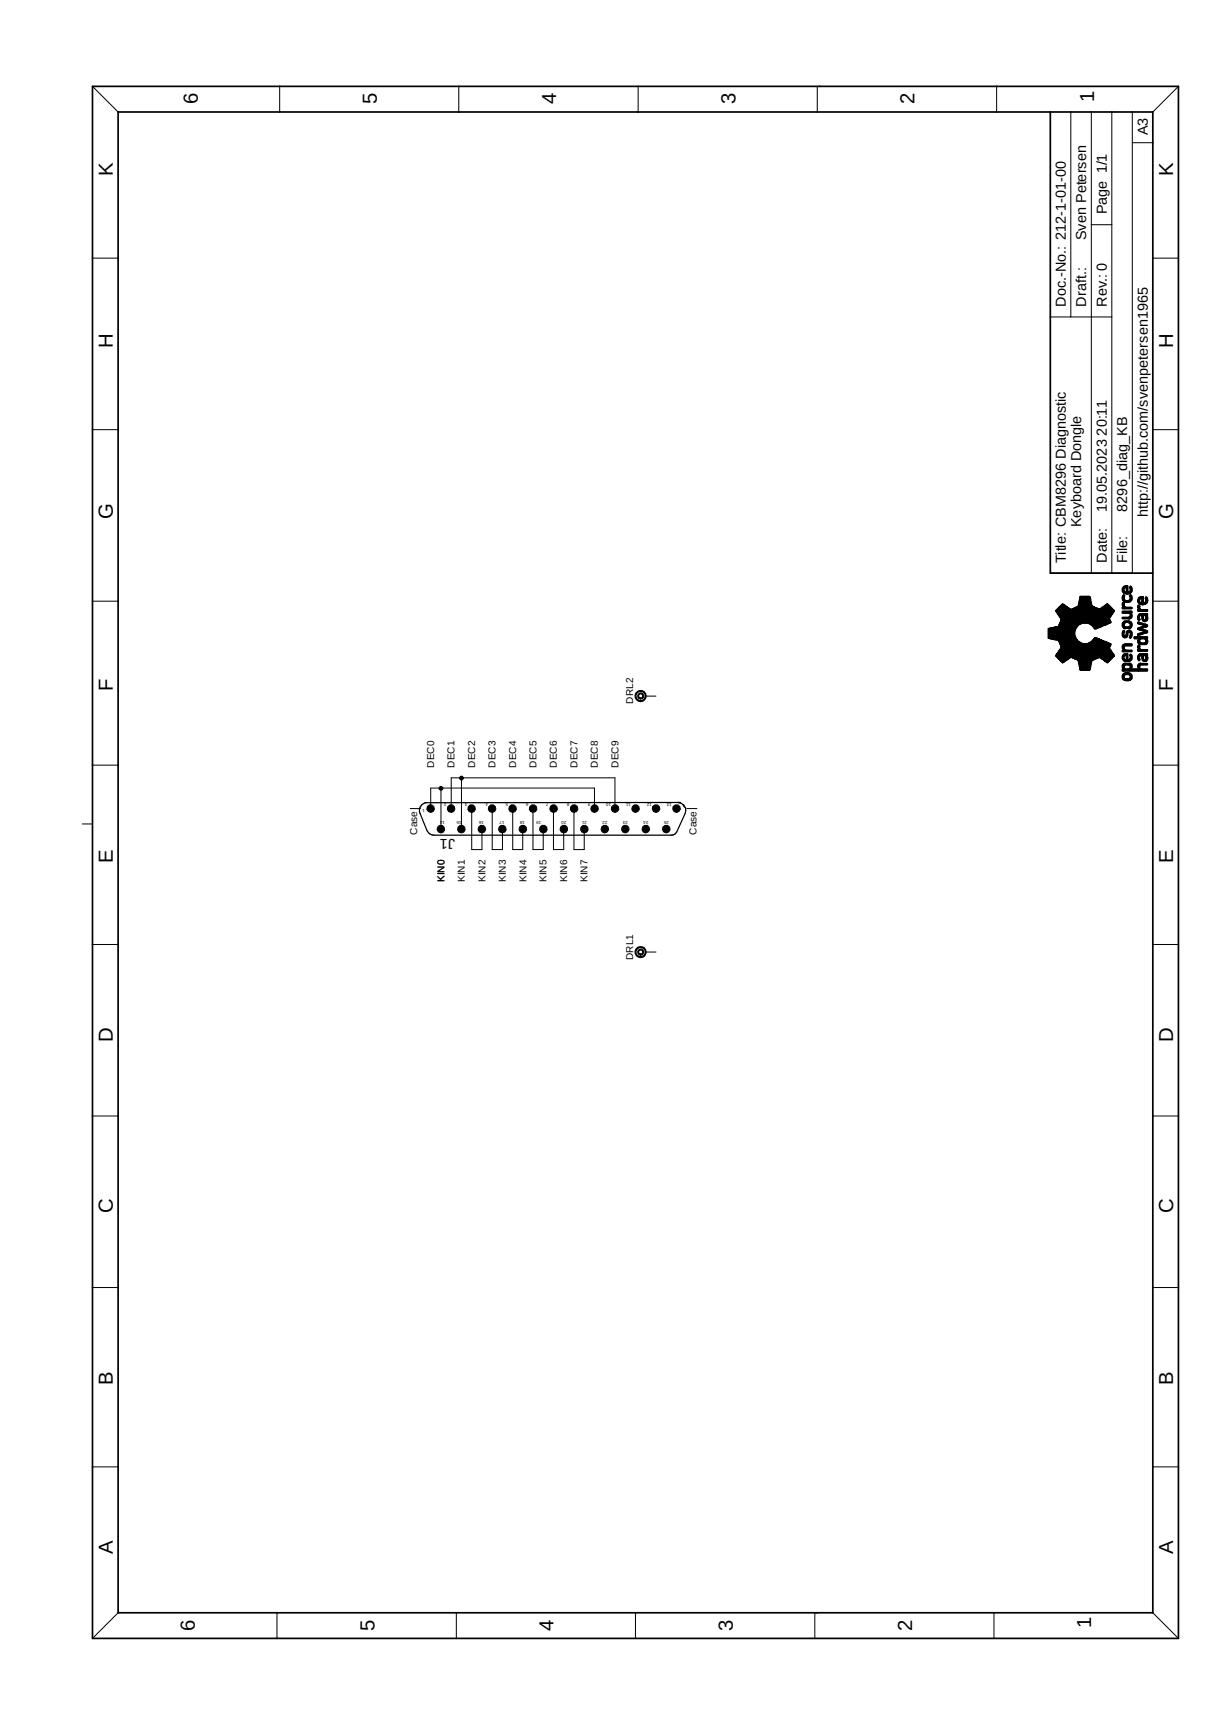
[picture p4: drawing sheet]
<svg xmlns="http://www.w3.org/2000/svg" width="210mm" height="297mm" viewBox="0 0 210 297" stroke-linecap="round" stroke-linejoin="round" font-family="sans-serif">
<defs><g id="words">
<g font-size="3.5">
<text x="189.8" y="17.7" transform="rotate(-90 189.8 17.7)">1</text>
<text x="34.3" y="18.1" transform="rotate(-90 34.3 18.1)">6</text>
<text x="65.4" y="18.1" transform="rotate(-90 65.4 18.1)">5</text>
<text x="96.5" y="18.1" transform="rotate(-90 96.5 18.1)">4</text>
<text x="127.6" y="18.1" transform="rotate(-90 127.6 18.1)">3</text>
<text x="158.7" y="18.1" transform="rotate(-90 158.7 18.1)">2</text>
<text x="19.6" y="30.6" transform="rotate(-90 19.6 30.6)">K</text>
<text x="203.5" y="30.6" transform="rotate(-90 203.5 30.6)">K</text>
<text x="19.6" y="60.3" transform="rotate(-90 19.6 60.3)">H</text>
<text x="203.5" y="60.3" transform="rotate(-90 203.5 60.3)">H</text>
<text x="19.6" y="90.1" transform="rotate(-90 19.6 90.1)">G</text>
<text x="203.5" y="90.1" transform="rotate(-90 203.5 90.1)">G</text>
<text x="19.6" y="119.9" transform="rotate(-90 19.6 119.9)">F</text>
<text x="203.5" y="119.9" transform="rotate(-90 203.5 119.9)">F</text>
<text x="19.6" y="149.7" transform="rotate(-90 19.6 149.7)">E</text>
<text x="203.5" y="149.6" transform="rotate(-90 203.5 149.6)">E</text>
<text x="19.6" y="180.7" transform="rotate(-90 19.6 180.7)">D</text>
<text x="203.5" y="180.7" transform="rotate(-90 203.5 180.7)">D</text>
<text x="19.6" y="210.5" transform="rotate(-90 19.6 210.5)">C</text>
<text x="203.5" y="210.5" transform="rotate(-90 203.5 210.5)">C</text>
<text x="19.6" y="240.3" transform="rotate(-90 19.6 240.3)">B</text>
<text x="203.5" y="240.3" transform="rotate(-90 203.5 240.3)">B</text>
<text x="19.6" y="269.6" transform="rotate(-90 19.6 269.6)">A</text>
<text x="203.5" y="269.6" transform="rotate(-90 203.5 269.6)">A</text>
<text x="33.8" y="283" transform="rotate(-90 33.8 283)">6</text>
<text x="64.9" y="283" transform="rotate(-90 64.9 283)">5</text>
<text x="96" y="283" transform="rotate(-90 96 283)">4</text>
<text x="127.1" y="283" transform="rotate(-90 127.1 283)">3</text>
<text x="158.2" y="283" transform="rotate(-90 158.2 283)">2</text>
<text x="189.3" y="282.5" transform="rotate(-90 189.3 282.5)">1</text>
</g>
<g font-size="2.5">
<text x="199.1" y="23.5" transform="rotate(-90 199.1 23.5)">A3</text>
<text x="188.4" y="41.7" transform="rotate(-90 188.4 41.7)">Sven Petersen</text>
<text x="192" y="37.2" transform="rotate(-90 192 37.2)">Page 1/1</text>
<text x="184.9" y="53.2" transform="rotate(-90 184.9 53.2)">Doc.-No.: 212-1-01-00</text>
<text x="188.4" y="53.2" transform="rotate(-90 188.4 53.2)">Draft.:</text>
<text x="192" y="53.2" transform="rotate(-90 192 53.2)">Rev.: 0</text>
<text x="192" y="88.8" transform="rotate(-90 192 88.8)">19.05.2023 20:11</text>
<text x="195.5" y="88.8" transform="rotate(-90 195.5 88.8)">8296_diag_KB</text>
<text x="199.1" y="89.7" transform="rotate(-90 199.1 89.7)">http://github.com/svenpetersen1965</text>
<text x="187.5" y="91.4" transform="rotate(-90 187.5 91.4)">Keyboard Dongle</text>
<text x="184.9" y="97.7" transform="rotate(-90 184.9 97.7)">Title: CBM8296 Diagnostic</text>
<text x="192" y="97.7" transform="rotate(-90 192 97.7)">Date:</text>
<text x="195.5" y="97.7" transform="rotate(-90 195.5 97.7)">File:</text>
<text x="79" y="145.6" transform="rotate(-180 79 145.6)">J1</text>
</g>
<g font-size="1.7">
<text x="109.8" y="122.1" transform="rotate(-90 109.8 122.1)">DRL2</text>
<text x="75.3" y="133.2" transform="rotate(-90 75.3 133.2)">DEC0</text>
<text x="78.9" y="133.2" transform="rotate(-90 78.9 133.2)">DEC1</text>
<text x="82.4" y="133.2" transform="rotate(-90 82.4 133.2)">DEC2</text>
<text x="86" y="133.2" transform="rotate(-90 86 133.2)">DEC3</text>
<text x="89.5" y="133.2" transform="rotate(-90 89.5 133.2)">DEC4</text>
<text x="93" y="133.2" transform="rotate(-90 93 133.2)">DEC5</text>
<text x="96.6" y="133.2" transform="rotate(-90 96.6 133.2)">DEC6</text>
<text x="100.2" y="133.2" transform="rotate(-90 100.2 133.2)">DEC7</text>
<text x="103.7" y="133.2" transform="rotate(-90 103.7 133.2)">DEC8</text>
<text x="107.3" y="133.2" transform="rotate(-90 107.3 133.2)">DEC9</text>
<text x="72.4" y="144.8" transform="rotate(-90 72.4 144.8)">Case</text>
<text x="120.8" y="144.8" transform="rotate(-90 120.8 144.8)">Case</text>
<text x="77.1" y="153" transform="rotate(-90 77.1 153)">KIN0</text>
<text x="80.6" y="153" transform="rotate(-90 80.6 153)">KIN1</text>
<text x="84.2" y="153" transform="rotate(-90 84.2 153)">KIN2</text>
<text x="87.8" y="153" transform="rotate(-90 87.8 153)">KIN3</text>
<text x="91.3" y="153" transform="rotate(-90 91.3 153)">KIN4</text>
<text x="94.8" y="153" transform="rotate(-90 94.8 153)">KIN5</text>
<text x="98.4" y="153" transform="rotate(-90 98.4 153)">KIN6</text>
<text x="101.9" y="153" transform="rotate(-90 101.9 153)">KIN7</text>
<text x="109.8" y="166.5" transform="rotate(-90 109.8 166.5)">DRL1</text>
</g>
<g font-size=".8">
<text x="73.7" y="140.3" transform="rotate(-180 73.7 140.3)">1</text>
<text x="77.2" y="142.5" transform="rotate(-180 77.2 142.5)">14</text>
<text x="77.5" y="139.4" transform="rotate(-180 77.5 139.4)">2</text>
<text x="80.1" y="142.5" transform="rotate(-180 80.1 142.5)">15</text>
<text x="81.1" y="139.4" transform="rotate(-180 81.1 139.4)">3</text>
<text x="83.9" y="142.5" transform="rotate(-180 83.9 142.5)">16</text>
<text x="84.7" y="139.4" transform="rotate(-180 84.7 139.4)">4</text>
<text x="87.5" y="142.5" transform="rotate(-180 87.5 142.5)">17</text>
<text x="88.1" y="139.4" transform="rotate(-180 88.1 139.4)">5</text>
<text x="91.1" y="142.5" transform="rotate(-180 91.1 142.5)">18</text>
<text x="91.7" y="139.4" transform="rotate(-180 91.7 139.4)">6</text>
<text x="93.9" y="142.5" transform="rotate(-180 93.9 142.5)">19</text>
<text x="95.1" y="139.4" transform="rotate(-180 95.1 139.4)">7</text>
<text x="98.3" y="142.5" transform="rotate(-180 98.3 142.5)">20</text>
<text x="98.8" y="139.4" transform="rotate(-180 98.8 139.4)">8</text>
<text x="101.8" y="142.4" transform="rotate(-180 101.8 142.4)">21</text>
<text x="102.4" y="139.4" transform="rotate(-180 102.4 139.4)">9</text>
<text x="105.4" y="142.5" transform="rotate(-180 105.4 142.5)">22</text>
<text x="106" y="139.4" transform="rotate(-180 106 139.4)">10</text>
<text x="108.9" y="142.5" transform="rotate(-180 108.9 142.5)">23</text>
<text x="109.4" y="139.4" transform="rotate(-180 109.4 139.4)">11</text>
<text x="112.5" y="142.5" transform="rotate(-180 112.5 142.5)">24</text>
<text x="113.1" y="139.4" transform="rotate(-180 113.1 139.4)">12</text>
<text x="116" y="142.5" transform="rotate(-180 116 142.5)">25</text>
<text x="116.5" y="139.4" transform="rotate(-180 116.5 139.4)">13</text>
</g>
</g></defs>
<path d="M14.2 14.8l190.7 269.9M204.9 14.8l-190.7 269.9" fill="none" stroke="#fff" stroke-width=".17"/>
<g fill="#000">
<path d="M181.8 109.1l.1 1.6z" fill-rule="evenodd"/>
<path d="M181.9 109v1.8z" fill-rule="evenodd"/>
<path d="M181.9 109l.1 1.8z" fill-rule="evenodd"/>
<path d="M182 109l.1 1.8z" fill-rule="evenodd"/>
<path d="M182 109l.1 1.8z" fill-rule="evenodd"/>
<path d="M182.1 109l.1 1.8z" fill-rule="evenodd"/>
<path d="M182.2 108.9v2z" fill-rule="evenodd"/>
<path d="M182.2 108.9l.1 2z" fill-rule="evenodd"/>
<path d="M182.3 108.9l.1 2z" fill-rule="evenodd"/>
<path d="M182.3 108.9l.1 2z" fill-rule="evenodd"/>
<path d="M182.4 108.9l.1 2z" fill-rule="evenodd"/>
<path d="M182.5 108.9v2z" fill-rule="evenodd"/>
<path d="M183.1 113.7l.1 .1z" fill-rule="evenodd"/>
<path d="M183.1 105.9l.1 .1z" fill-rule="evenodd"/>
<path d="M183.2 113.6l.1 .3z" fill-rule="evenodd"/>
<path d="M183.2 105.9l.1 .2z" fill-rule="evenodd"/>
<path d="M183.2 113.5l.1 .5z" fill-rule="evenodd"/>
<path d="M183.2 105.8l.1 .4z" fill-rule="evenodd"/>
<path d="M183.3 113.4v.6z" fill-rule="evenodd"/>
<path d="M183.3 105.7v.6z" fill-rule="evenodd"/>
<path d="M183.3 113.4l.1 .6z" fill-rule="evenodd"/>
<path d="M183.3 105.7l.1 .7z" fill-rule="evenodd"/>
<path d="M183.4 113.3l.1 .8z" fill-rule="evenodd"/>
<path d="M183.4 105.6l.1 .9z" fill-rule="evenodd"/>
<path d="M183.5 113.2l.1 1z" fill-rule="evenodd"/>
<path d="M183.5 105.6l.1 1z" fill-rule="evenodd"/>
<path d="M183.5 113.2l.1 1.1z" fill-rule="evenodd"/>
<path d="M183.5 105.5l.1 1.1z" fill-rule="evenodd"/>
<path d="M183.6 113v1.3z" fill-rule="evenodd"/>
<path d="M183.6 105.5v1.2z" fill-rule="evenodd"/>
<path d="M183.6 112.9l.1 1.5z" fill-rule="evenodd"/>
<path d="M183.6 105.4l.1 1.4z" fill-rule="evenodd"/>
<path d="M183.7 112.8l.1 1.6z" fill-rule="evenodd"/>
<path d="M183.7 105.3l.1 1.6z" fill-rule="evenodd"/>
<path d="M183.8 112.8l.1 1.7z" fill-rule="evenodd"/>
<path d="M183.8 105.3l.1 1.7z" fill-rule="evenodd"/>
<path d="M183.8 112.7l.1 1.9z" fill-rule="evenodd"/>
<path d="M183.8 105.2l.1 1.9z" fill-rule="evenodd"/>
<path d="M192.4 111.6l.1 .7z" fill-rule="evenodd"/>
<path d="M192.4 107.4l.1 .7z" fill-rule="evenodd"/>
<path d="M192.5 111.7l.1 .6z" fill-rule="evenodd"/>
<path d="M192.5 107.5l.1 .6z" fill-rule="evenodd"/>
<path d="M192.5 112.7l.1 1.9z" fill-rule="evenodd"/>
<path d="M192.5 111.6l.1 .5z" fill-rule="evenodd"/>
<path d="M192.5 107.6l.1 .5z" fill-rule="evenodd"/>
<path d="M192.5 105.2l.1 1.9z" fill-rule="evenodd"/>
<path d="M192.6 112.7l.1 1.8z" fill-rule="evenodd"/>
<path d="M192.6 111.7l.1 .3z" fill-rule="evenodd"/>
<path d="M192.6 107.7l.1 .4z" fill-rule="evenodd"/>
<path d="M192.6 105.3l.1 1.8z" fill-rule="evenodd"/>
<path d="M192.7 112.8v1.6z" fill-rule="evenodd"/>
<path d="M192.7 111.7v.2z" fill-rule="evenodd"/>
<path d="M192.7 107.9v.1z" fill-rule="evenodd"/>
<path d="M192.7 105.3v1.6z" fill-rule="evenodd"/>
<path d="M192.7 112.9l.1 1.4z" fill-rule="evenodd"/>
<path d="M192.7 105.4l.1 1.4z" fill-rule="evenodd"/>
<path d="M192.8 113l.1 1.3z" fill-rule="evenodd"/>
<path d="M192.8 105.5l.1 1.2z" fill-rule="evenodd"/>
<path d="M192.8 113.1l.1 1.2z" fill-rule="evenodd"/>
<path d="M192.8 105.5l.1 1.2z" fill-rule="evenodd"/>
<path d="M192.9 113.2l.1 1z" fill-rule="evenodd"/>
<path d="M192.9 105.6l.1 1z" fill-rule="evenodd"/>
<path d="M193 113.3v.8z" fill-rule="evenodd"/>
<path d="M193 105.7v.8z" fill-rule="evenodd"/>
<path d="M193 113.4l.1 .6z" fill-rule="evenodd"/>
<path d="M193 105.7l.1 .7z" fill-rule="evenodd"/>
<path d="M193.1 113.4l.1 .6z" fill-rule="evenodd"/>
<path d="M193.1 105.7l.1 .6z" fill-rule="evenodd"/>
<path d="M193.1 113.5l.1 .5z" fill-rule="evenodd"/>
<path d="M193.1 105.8l.1 .4z" fill-rule="evenodd"/>
<path d="M193.2 113.6l.1 .3z" fill-rule="evenodd"/>
<path d="M193.2 105.9l.1 .2z" fill-rule="evenodd"/>
<path d="M193.3 113.7v.1z" fill-rule="evenodd"/>
<path d="M193.3 105.9v.2z" fill-rule="evenodd"/>
<path d="M194.6 117.2l.1 .5z" fill-rule="evenodd"/>
<path d="M194.6 116.1l.1 .3z" fill-rule="evenodd"/>
<path d="M194.6 115.4l.1 .4z" fill-rule="evenodd"/>
<path d="M194.6 113.9l.1 .4z" fill-rule="evenodd"/>
<path d="M194.6 112.8l.1 .3z" fill-rule="evenodd"/>
<path d="M194.6 112.1l.1 .4z" fill-rule="evenodd"/>
<path d="M194.6 109.7l.1 .6z" fill-rule="evenodd"/>
<path d="M194.6 108.2l.1 .5z" fill-rule="evenodd"/>
<path d="M194.6 107.1l.1 .3z" fill-rule="evenodd"/>
<path d="M194.6 106l.1 .4z" fill-rule="evenodd"/>
<path d="M194.6 105.4l.1 .2z" fill-rule="evenodd"/>
<path d="M194.6 104.7l.1 .3z" fill-rule="evenodd"/>
<path d="M194.6 103.5l.1 .5z" fill-rule="evenodd"/>
<path d="M194.6 102.1l.1 .5z" fill-rule="evenodd"/>
<path d="M194.7 117.1l.1 .7z" fill-rule="evenodd"/>
<path d="M194.7 116.1l.1 .3z" fill-rule="evenodd"/>
<path d="M194.7 115.3l.1 .7z" fill-rule="evenodd"/>
<path d="M194.7 113.7l.1 .7z" fill-rule="evenodd"/>
<path d="M194.7 112.8l.1 .3z" fill-rule="evenodd"/>
<path d="M194.7 111.9l.1 .7z" fill-rule="evenodd"/>
<path d="M194.7 109.6l.1 .8z" fill-rule="evenodd"/>
<path d="M194.7 108l.1 .8z" fill-rule="evenodd"/>
<path d="M194.7 107.1l.1 .3z" fill-rule="evenodd"/>
<path d="M194.7 106l.1 .4z" fill-rule="evenodd"/>
<path d="M194.7 105.4l.1 .2z" fill-rule="evenodd"/>
<path d="M194.7 104.6l.1 .6z" fill-rule="evenodd"/>
<path d="M194.7 103.4l.1 .7z" fill-rule="evenodd"/>
<path d="M194.7 102l.1 .7z" fill-rule="evenodd"/>
<path d="M194.8 117l.1 .9z" fill-rule="evenodd"/>
<path d="M194.8 116.1l.1 .3z" fill-rule="evenodd"/>
<path d="M194.8 115.2l.1 .8z" fill-rule="evenodd"/>
<path d="M194.8 113.7l.1 .8z" fill-rule="evenodd"/>
<path d="M194.8 112.8l.1 .3z" fill-rule="evenodd"/>
<path d="M194.8 111.9l.1 .7z" fill-rule="evenodd"/>
<path d="M194.8 109.5l.1 1z" fill-rule="evenodd"/>
<path d="M194.8 108l.1 .8z" fill-rule="evenodd"/>
<path d="M194.8 107.1l.1 .3z" fill-rule="evenodd"/>
<path d="M194.8 106l.1 .4z" fill-rule="evenodd"/>
<path d="M194.8 105.4l.1 .2z" fill-rule="evenodd"/>
<path d="M194.8 104.5l.1 .8z" fill-rule="evenodd"/>
<path d="M194.8 103.3l.1 .9z" fill-rule="evenodd"/>
<path d="M194.8 101.9l.1 .9z" fill-rule="evenodd"/>
<path d="M194.8 116.9l.1 1z" fill-rule="evenodd"/>
<path d="M194.8 115.2l.1 1.3z" fill-rule="evenodd"/>
<path d="M194.8 113.6l.1 1z" fill-rule="evenodd"/>
<path d="M194.8 111.8l.1 1.3z" fill-rule="evenodd"/>
<path d="M194.8 109.4l.1 1.2z" fill-rule="evenodd"/>
<path d="M194.8 107.9l.1 1z" fill-rule="evenodd"/>
<path d="M194.8 107.1l.1 .3z" fill-rule="evenodd"/>
<path d="M194.8 106l.1 .4z" fill-rule="evenodd"/>
<path d="M194.8 104.6l.1 1z" fill-rule="evenodd"/>
<path d="M194.8 103.3l.1 1z" fill-rule="evenodd"/>
<path d="M194.8 101.8l.1 1z" fill-rule="evenodd"/>
<path d="M194.9 116.8l.1 1.1z" fill-rule="evenodd"/>
<path d="M194.9 115.1l.1 1.3z" fill-rule="evenodd"/>
<path d="M194.9 113.5l.1 1.1z" fill-rule="evenodd"/>
<path d="M194.9 111.8l.1 1.3z" fill-rule="evenodd"/>
<path d="M194.9 109.3l.1 1.3z" fill-rule="evenodd"/>
<path d="M194.9 107.9l.1 1.1z" fill-rule="evenodd"/>
<path d="M194.9 107.1l.1 .3z" fill-rule="evenodd"/>
<path d="M194.9 106l.1 .4z" fill-rule="evenodd"/>
<path d="M194.9 104.6l.1 1z" fill-rule="evenodd"/>
<path d="M194.9 103.2l.1 1.2z" fill-rule="evenodd"/>
<path d="M194.9 101.9l.1 1z" fill-rule="evenodd"/>
<path d="M194.9 117.5l.1 .5z" fill-rule="evenodd"/>
<path d="M194.9 116.8l.1 .5z" fill-rule="evenodd"/>
<path d="M194.9 115.7l.1 .7z" fill-rule="evenodd"/>
<path d="M194.9 115.1l.1 .6z" fill-rule="evenodd"/>
<path d="M194.9 114.3l.1 .4z" fill-rule="evenodd"/>
<path d="M194.9 113.5l.1 .5z" fill-rule="evenodd"/>
<path d="M194.9 112.4l.1 .7z" fill-rule="evenodd"/>
<path d="M194.9 111.8l.1 .6z" fill-rule="evenodd"/>
<path d="M194.9 110.2l.1 .4z" fill-rule="evenodd"/>
<path d="M194.9 109.4l.1 .5z" fill-rule="evenodd"/>
<path d="M194.9 108.5l.1 .6z" fill-rule="evenodd"/>
<path d="M194.9 107.8l.1 .6z" fill-rule="evenodd"/>
<path d="M194.9 107.1l.1 .3z" fill-rule="evenodd"/>
<path d="M194.9 106l.1 .4z" fill-rule="evenodd"/>
<path d="M194.9 105l.1 .6z" fill-rule="evenodd"/>
<path d="M194.9 104.7l.1 .2z" fill-rule="evenodd"/>
<path d="M194.9 103.8l.1 .6z" fill-rule="evenodd"/>
<path d="M194.9 103.2l.1 .5z" fill-rule="evenodd"/>
<path d="M194.9 102.4l.1 .6z" fill-rule="evenodd"/>
<path d="M194.9 101.7l.1 .5z" fill-rule="evenodd"/>
<path d="M195 117.6l.1 .5z" fill-rule="evenodd"/>
<path d="M195 116.8l.1 .4z" fill-rule="evenodd"/>
<path d="M195 116l.1 .5z" fill-rule="evenodd"/>
<path d="M195 115.1l.1 .5z" fill-rule="evenodd"/>
<path d="M195 114.3l.1 .4z" fill-rule="evenodd"/>
<path d="M195 113.5l.1 .3z" fill-rule="evenodd"/>
<path d="M195 112.6l.1 .5z" fill-rule="evenodd"/>
<path d="M195 111.8l.1 .4z" fill-rule="evenodd"/>
<path d="M195 110.2l.1 .5z" fill-rule="evenodd"/>
<path d="M195 109.5l.1 .2z" fill-rule="evenodd"/>
<path d="M195 108.6l.1 .5z" fill-rule="evenodd"/>
<path d="M195 107.8l.1 .4z" fill-rule="evenodd"/>
<path d="M195 107.1l.1 .3z" fill-rule="evenodd"/>
<path d="M195 106l.1 .4z" fill-rule="evenodd"/>
<path d="M195 105.2l.1 .5z" fill-rule="evenodd"/>
<path d="M195 104.7l.1 .1z" fill-rule="evenodd"/>
<path d="M195 104l.1 .5z" fill-rule="evenodd"/>
<path d="M195 103.3l.1 .2z" fill-rule="evenodd"/>
<path d="M195 102.6l.1 .3z" fill-rule="evenodd"/>
<path d="M195 101.7l.1 .4z" fill-rule="evenodd"/>
<path d="M195.1 117.7l.1 .4z" fill-rule="evenodd"/>
<path d="M195.1 116.8l.1 .3z" fill-rule="evenodd"/>
<path d="M195.1 116l.1 .4z" fill-rule="evenodd"/>
<path d="M195.1 115.1l.1 .4z" fill-rule="evenodd"/>
<path d="M195.1 114.4l.1 .3z" fill-rule="evenodd"/>
<path d="M195.1 113.5l.1 .3z" fill-rule="evenodd"/>
<path d="M195.1 112.6l.1 .5z" fill-rule="evenodd"/>
<path d="M195.1 111.7l.1 .4z" fill-rule="evenodd"/>
<path d="M195.1 110.3l.1 .4z" fill-rule="evenodd"/>
<path d="M195.1 109.6h.1z" fill-rule="evenodd"/>
<path d="M195.1 108.7l.1 .4z" fill-rule="evenodd"/>
<path d="M195.1 107.7l.1 .5z" fill-rule="evenodd"/>
<path d="M195.1 107.1l.1 .3z" fill-rule="evenodd"/>
<path d="M195.1 106l.1 .4z" fill-rule="evenodd"/>
<path d="M195.1 105.2l.1 .4z" fill-rule="evenodd"/>
<path d="M195.1 104.1l.1 .4z" fill-rule="evenodd"/>
<path d="M195.1 103.3l.1 .1z" fill-rule="evenodd"/>
<path d="M195.1 102.7l.1 .3z" fill-rule="evenodd"/>
<path d="M195.1 101.7l.1 .3z" fill-rule="evenodd"/>
<path d="M195.1 117.7l.1 .4z" fill-rule="evenodd"/>
<path d="M195.1 116.8l.1 .3z" fill-rule="evenodd"/>
<path d="M195.1 116l.1 .4z" fill-rule="evenodd"/>
<path d="M195.1 115.1l.1 .3z" fill-rule="evenodd"/>
<path d="M195.1 114.4l.1 .3z" fill-rule="evenodd"/>
<path d="M195.1 113.5l.1 .3z" fill-rule="evenodd"/>
<path d="M195.1 112.7l.1 .4z" fill-rule="evenodd"/>
<path d="M195.1 111.7l.1 .4z" fill-rule="evenodd"/>
<path d="M195.1 110.3l.1 .4z" fill-rule="evenodd"/>
<path d="M195.1 108.8l.1 .3z" fill-rule="evenodd"/>
<path d="M195.1 107.7l.1 .4z" fill-rule="evenodd"/>
<path d="M195.1 107.1l.1 .3z" fill-rule="evenodd"/>
<path d="M195.1 106l.1 .4z" fill-rule="evenodd"/>
<path d="M195.1 105.3l.1 .3z" fill-rule="evenodd"/>
<path d="M195.1 104.1l.1 .3z" fill-rule="evenodd"/>
<path d="M195.1 102.7l.1 .3z" fill-rule="evenodd"/>
<path d="M195.1 101.7l.1 .3z" fill-rule="evenodd"/>
<path d="M195.2 117.8l.1 .2z" fill-rule="evenodd"/>
<path d="M195.2 116.7l.1 .4z" fill-rule="evenodd"/>
<path d="M195.2 116.1l.1 .3z" fill-rule="evenodd"/>
<path d="M195.2 115.1l.1 .3z" fill-rule="evenodd"/>
<path d="M195.2 114.4l.1 .4z" fill-rule="evenodd"/>
<path d="M195.2 113.5l.1 .2z" fill-rule="evenodd"/>
<path d="M195.2 112.7l.1 .4z" fill-rule="evenodd"/>
<path d="M195.2 111.7l.1 .4z" fill-rule="evenodd"/>
<path d="M195.2 110.3l.1 .4z" fill-rule="evenodd"/>
<path d="M195.2 108.8l.1 .3z" fill-rule="evenodd"/>
<path d="M195.2 107.7l.1 .4z" fill-rule="evenodd"/>
<path d="M195.2 107.1l.1 .3z" fill-rule="evenodd"/>
<path d="M195.2 106l.1 .4z" fill-rule="evenodd"/>
<path d="M195.2 105.3l.1 .3z" fill-rule="evenodd"/>
<path d="M195.2 104.2l.1 .3z" fill-rule="evenodd"/>
<path d="M195.2 102.7l.1 .3z" fill-rule="evenodd"/>
<path d="M195.2 101.6l.1 .4z" fill-rule="evenodd"/>
<path d="M195.2 117.8l.1 .3z" fill-rule="evenodd"/>
<path d="M195.2 116.7l.1 .4z" fill-rule="evenodd"/>
<path d="M195.2 116.1l.1 .3z" fill-rule="evenodd"/>
<path d="M195.2 115.1l.1 .3z" fill-rule="evenodd"/>
<path d="M195.2 114.5l.1 .3z" fill-rule="evenodd"/>
<path d="M195.2 113.5l.1 .2z" fill-rule="evenodd"/>
<path d="M195.2 112.7l.1 .4z" fill-rule="evenodd"/>
<path d="M195.2 111.7l.1 .4z" fill-rule="evenodd"/>
<path d="M195.2 110.2l.1 .5z" fill-rule="evenodd"/>
<path d="M195.2 108.8l.1 .3z" fill-rule="evenodd"/>
<path d="M195.2 107.7l.1 .3z" fill-rule="evenodd"/>
<path d="M195.2 107.1l.1 .3z" fill-rule="evenodd"/>
<path d="M195.2 106l.1 .4z" fill-rule="evenodd"/>
<path d="M195.2 105.4l.1 .2z" fill-rule="evenodd"/>
<path d="M195.2 104.2l.1 .3z" fill-rule="evenodd"/>
<path d="M195.2 102.7l.1 .3z" fill-rule="evenodd"/>
<path d="M195.2 101.6l.1 .4z" fill-rule="evenodd"/>
<path d="M195.3 117.8l.1 .3z" fill-rule="evenodd"/>
<path d="M195.3 116.7l.1 .4z" fill-rule="evenodd"/>
<path d="M195.3 116.1l.1 .3z" fill-rule="evenodd"/>
<path d="M195.3 115.1l.1 .3z" fill-rule="evenodd"/>
<path d="M195.3 114.5l.1 .3z" fill-rule="evenodd"/>
<path d="M195.3 113.5l.1 .2z" fill-rule="evenodd"/>
<path d="M195.3 112.8l.1 .3z" fill-rule="evenodd"/>
<path d="M195.3 111.7l.1 .4z" fill-rule="evenodd"/>
<path d="M195.3 110.1l.1 .5z" fill-rule="evenodd"/>
<path d="M195.3 108.8l.1 .3z" fill-rule="evenodd"/>
<path d="M195.3 107.7l.1 .3z" fill-rule="evenodd"/>
<path d="M195.3 107.1l.1 .3z" fill-rule="evenodd"/>
<path d="M195.3 106l.1 .4z" fill-rule="evenodd"/>
<path d="M195.3 105.4l.1 .2z" fill-rule="evenodd"/>
<path d="M195.3 104.2l.1 .3z" fill-rule="evenodd"/>
<path d="M195.3 102.7l.1 .3z" fill-rule="evenodd"/>
<path d="M195.3 101.6l.1 .4z" fill-rule="evenodd"/>
<path d="M195.4 117.8l.1 .3z" fill-rule="evenodd"/>
<path d="M195.4 116.7l.1 .4z" fill-rule="evenodd"/>
<path d="M195.4 116.1l.1 .3z" fill-rule="evenodd"/>
<path d="M195.4 115.1l.1 .3z" fill-rule="evenodd"/>
<path d="M195.4 113.4l.1 1.4z" fill-rule="evenodd"/>
<path d="M195.4 112.8l.1 .3z" fill-rule="evenodd"/>
<path d="M195.4 111.7l.1 .4z" fill-rule="evenodd"/>
<path d="M195.4 109.7l.1 .9z" fill-rule="evenodd"/>
<path d="M195.4 108.8l.1 .3z" fill-rule="evenodd"/>
<path d="M195.4 107.7l.1 .3z" fill-rule="evenodd"/>
<path d="M195.4 107.1l.1 .3z" fill-rule="evenodd"/>
<path d="M195.4 106l.1 .4z" fill-rule="evenodd"/>
<path d="M195.4 105.4l.1 .2z" fill-rule="evenodd"/>
<path d="M195.4 104.2l.1 .3z" fill-rule="evenodd"/>
<path d="M195.4 101.6l.1 1.5z" fill-rule="evenodd"/>
<path d="M195.4 117.8l.1 .3z" fill-rule="evenodd"/>
<path d="M195.4 116.7l.1 .4z" fill-rule="evenodd"/>
<path d="M195.4 116.1l.1 .3z" fill-rule="evenodd"/>
<path d="M195.4 115.1l.1 .3z" fill-rule="evenodd"/>
<path d="M195.4 113.4l.1 1.4z" fill-rule="evenodd"/>
<path d="M195.4 112.8l.1 .3z" fill-rule="evenodd"/>
<path d="M195.4 111.7l.1 .4z" fill-rule="evenodd"/>
<path d="M195.4 109.6l.1 1z" fill-rule="evenodd"/>
<path d="M195.4 108.8l.1 .3z" fill-rule="evenodd"/>
<path d="M195.4 107.7l.1 .3z" fill-rule="evenodd"/>
<path d="M195.4 107.1l.1 .3z" fill-rule="evenodd"/>
<path d="M195.4 106l.1 .4z" fill-rule="evenodd"/>
<path d="M195.4 105.4l.1 .2z" fill-rule="evenodd"/>
<path d="M195.4 104.2l.1 .3z" fill-rule="evenodd"/>
<path d="M195.4 101.6l.1 1.5z" fill-rule="evenodd"/>
<path d="M195.5 117.8l.1 .3z" fill-rule="evenodd"/>
<path d="M195.5 116.7l.1 .4z" fill-rule="evenodd"/>
<path d="M195.5 116.1l.1 .3z" fill-rule="evenodd"/>
<path d="M195.5 115.1l.1 .3z" fill-rule="evenodd"/>
<path d="M195.5 113.4l.1 1.4z" fill-rule="evenodd"/>
<path d="M195.5 112.8l.1 .3z" fill-rule="evenodd"/>
<path d="M195.5 111.7l.1 .4z" fill-rule="evenodd"/>
<path d="M195.5 109.5l.1 1z" fill-rule="evenodd"/>
<path d="M195.5 108.8l.1 .3z" fill-rule="evenodd"/>
<path d="M195.5 107.7l.1 .3z" fill-rule="evenodd"/>
<path d="M195.5 107.1l.1 .3z" fill-rule="evenodd"/>
<path d="M195.5 106l.1 .4z" fill-rule="evenodd"/>
<path d="M195.5 105.4l.1 .2z" fill-rule="evenodd"/>
<path d="M195.5 104.2l.1 .3z" fill-rule="evenodd"/>
<path d="M195.5 101.6l.1 1.5z" fill-rule="evenodd"/>
<path d="M195.5 117.8l.1 .3z" fill-rule="evenodd"/>
<path d="M195.5 116.7l.1 .4z" fill-rule="evenodd"/>
<path d="M195.5 116.1l.1 .3z" fill-rule="evenodd"/>
<path d="M195.5 115.1l.1 .3z" fill-rule="evenodd"/>
<path d="M195.5 113.4l.1 1.4z" fill-rule="evenodd"/>
<path d="M195.5 112.8l.1 .3z" fill-rule="evenodd"/>
<path d="M195.5 111.7l.1 .4z" fill-rule="evenodd"/>
<path d="M195.5 109.4l.1 1z" fill-rule="evenodd"/>
<path d="M195.5 108.8l.1 .3z" fill-rule="evenodd"/>
<path d="M195.5 107.7l.1 .3z" fill-rule="evenodd"/>
<path d="M195.5 107.1l.1 .3z" fill-rule="evenodd"/>
<path d="M195.5 106l.1 .4z" fill-rule="evenodd"/>
<path d="M195.5 105.4l.1 .2z" fill-rule="evenodd"/>
<path d="M195.5 104.2l.1 .3z" fill-rule="evenodd"/>
<path d="M195.5 101.6l.1 1.5z" fill-rule="evenodd"/>
<path d="M195.6 117.8l.1 .3z" fill-rule="evenodd"/>
<path d="M195.6 116.7l.1 .4z" fill-rule="evenodd"/>
<path d="M195.6 116.1l.1 .3z" fill-rule="evenodd"/>
<path d="M195.6 115.1l.1 .3z" fill-rule="evenodd"/>
<path d="M195.6 113.4l.1 1.4z" fill-rule="evenodd"/>
<path d="M195.6 112.8l.1 .3z" fill-rule="evenodd"/>
<path d="M195.6 111.7l.1 .4z" fill-rule="evenodd"/>
<path d="M195.6 109.4l.1 .9z" fill-rule="evenodd"/>
<path d="M195.6 108.8l.1 .3z" fill-rule="evenodd"/>
<path d="M195.6 107.7l.1 .3z" fill-rule="evenodd"/>
<path d="M195.6 107.1l.1 .3z" fill-rule="evenodd"/>
<path d="M195.6 106l.1 .4z" fill-rule="evenodd"/>
<path d="M195.6 105.4l.1 .2z" fill-rule="evenodd"/>
<path d="M195.6 104.2l.1 .3z" fill-rule="evenodd"/>
<path d="M195.6 101.6l.1 1.5z" fill-rule="evenodd"/>
<path d="M195.7 117.8v.3z" fill-rule="evenodd"/>
<path d="M195.7 116.7v.4z" fill-rule="evenodd"/>
<path d="M195.7 116.1v.3z" fill-rule="evenodd"/>
<path d="M195.7 115.1v.3z" fill-rule="evenodd"/>
<path d="M195.7 114.5v.3z" fill-rule="evenodd"/>
<path d="M195.7 112.8v.3z" fill-rule="evenodd"/>
<path d="M195.7 111.7v.4z" fill-rule="evenodd"/>
<path d="M195.7 109.4v.4z" fill-rule="evenodd"/>
<path d="M195.7 108.8v.3z" fill-rule="evenodd"/>
<path d="M195.7 107.7v.3z" fill-rule="evenodd"/>
<path d="M195.7 107.1v.3z" fill-rule="evenodd"/>
<path d="M195.7 106v.4z" fill-rule="evenodd"/>
<path d="M195.7 105.4v.2z" fill-rule="evenodd"/>
<path d="M195.7 104.2v.3z" fill-rule="evenodd"/>
<path d="M195.7 102.7v.3z" fill-rule="evenodd"/>
<path d="M195.7 117.8l.1 .3z" fill-rule="evenodd"/>
<path d="M195.7 116.7l.1 .4z" fill-rule="evenodd"/>
<path d="M195.7 116.1l.1 .3z" fill-rule="evenodd"/>
<path d="M195.7 115.1l.1 .3z" fill-rule="evenodd"/>
<path d="M195.7 114.5l.1 .3z" fill-rule="evenodd"/>
<path d="M195.7 112.8l.1 .3z" fill-rule="evenodd"/>
<path d="M195.7 111.7l.1 .4z" fill-rule="evenodd"/>
<path d="M195.7 109.3l.1 .4z" fill-rule="evenodd"/>
<path d="M195.7 108.8l.1 .3z" fill-rule="evenodd"/>
<path d="M195.7 107.7l.1 .3z" fill-rule="evenodd"/>
<path d="M195.7 107.1l.1 .3z" fill-rule="evenodd"/>
<path d="M195.7 106l.1 .4z" fill-rule="evenodd"/>
<path d="M195.7 105.4l.1 .2z" fill-rule="evenodd"/>
<path d="M195.7 104.2l.1 .3z" fill-rule="evenodd"/>
<path d="M195.7 102.7l.1 .3z" fill-rule="evenodd"/>
<path d="M195.7 117.8l.1 .3z" fill-rule="evenodd"/>
<path d="M195.7 116.7l.1 .4z" fill-rule="evenodd"/>
<path d="M195.7 116.1l.1 .3z" fill-rule="evenodd"/>
<path d="M195.7 115.1l.1 .3z" fill-rule="evenodd"/>
<path d="M195.7 114.4l.1 .4z" fill-rule="evenodd"/>
<path d="M195.7 112.8l.1 .3z" fill-rule="evenodd"/>
<path d="M195.7 111.7l.1 .4z" fill-rule="evenodd"/>
<path d="M195.7 109.3l.1 .4z" fill-rule="evenodd"/>
<path d="M195.7 108.8l.1 .3z" fill-rule="evenodd"/>
<path d="M195.7 107.7l.1 .4z" fill-rule="evenodd"/>
<path d="M195.7 107.1l.1 .3z" fill-rule="evenodd"/>
<path d="M195.7 106l.1 .4z" fill-rule="evenodd"/>
<path d="M195.7 105.4l.1 .2z" fill-rule="evenodd"/>
<path d="M195.7 104.2l.1 .3z" fill-rule="evenodd"/>
<path d="M195.7 102.7l.1 .3z" fill-rule="evenodd"/>
<path d="M195.8 117.7l.1 .4z" fill-rule="evenodd"/>
<path d="M195.8 116.8l.1 .3z" fill-rule="evenodd"/>
<path d="M195.8 116l.1 .4z" fill-rule="evenodd"/>
<path d="M195.8 115.1l.1 .3z" fill-rule="evenodd"/>
<path d="M195.8 114.4l.1 .4z" fill-rule="evenodd"/>
<path d="M195.8 112.8l.1 .3z" fill-rule="evenodd"/>
<path d="M195.8 111.7l.1 .4z" fill-rule="evenodd"/>
<path d="M195.8 109.3l.1 .4z" fill-rule="evenodd"/>
<path d="M195.8 108.8l.1 .3z" fill-rule="evenodd"/>
<path d="M195.8 107.7l.1 .4z" fill-rule="evenodd"/>
<path d="M195.8 107.1l.1 .3z" fill-rule="evenodd"/>
<path d="M195.8 106l.1 .4z" fill-rule="evenodd"/>
<path d="M195.8 105.4l.1 .2z" fill-rule="evenodd"/>
<path d="M195.8 104.1l.1 .3z" fill-rule="evenodd"/>
<path d="M195.8 102.7l.1 .3z" fill-rule="evenodd"/>
<path d="M195.9 117.7l.1 .4z" fill-rule="evenodd"/>
<path d="M195.9 116.8l.1 .3z" fill-rule="evenodd"/>
<path d="M195.9 116l.1 .4z" fill-rule="evenodd"/>
<path d="M195.9 115.1l.1 .3z" fill-rule="evenodd"/>
<path d="M195.9 114.4l.1 .3z" fill-rule="evenodd"/>
<path d="M195.9 112.8l.1 .3z" fill-rule="evenodd"/>
<path d="M195.9 111.7l.1 .4z" fill-rule="evenodd"/>
<path d="M195.9 110.5l.1 .1z" fill-rule="evenodd"/>
<path d="M195.9 109.3l.1 .4z" fill-rule="evenodd"/>
<path d="M195.9 108.7l.1 .4z" fill-rule="evenodd"/>
<path d="M195.9 107.7l.1 .5z" fill-rule="evenodd"/>
<path d="M195.9 107l.1 .4z" fill-rule="evenodd"/>
<path d="M195.9 106l.1 .5z" fill-rule="evenodd"/>
<path d="M195.9 105.4l.1 .2z" fill-rule="evenodd"/>
<path d="M195.9 104.1l.1 .3z" fill-rule="evenodd"/>
<path d="M195.9 103.3l.1 .1z" fill-rule="evenodd"/>
<path d="M195.9 102.7l.1 .3z" fill-rule="evenodd"/>
<path d="M196 117.6v.5z" fill-rule="evenodd"/>
<path d="M196 116.8v.4z" fill-rule="evenodd"/>
<path d="M196 116v.5z" fill-rule="evenodd"/>
<path d="M196 115.1v.4z" fill-rule="evenodd"/>
<path d="M196 114.3v.4z" fill-rule="evenodd"/>
<path d="M196 113.6v.1z" fill-rule="evenodd"/>
<path d="M196 112.8v.3z" fill-rule="evenodd"/>
<path d="M196 111.7v.4z" fill-rule="evenodd"/>
<path d="M196 110.4v.3z" fill-rule="evenodd"/>
<path d="M196 109.3v.4z" fill-rule="evenodd"/>
<path d="M196 108.7v.3z" fill-rule="evenodd"/>
<path d="M196 107.8v.4z" fill-rule="evenodd"/>
<path d="M196 107v.4z" fill-rule="evenodd"/>
<path d="M196 106v.5z" fill-rule="evenodd"/>
<path d="M196 105.4v.2z" fill-rule="evenodd"/>
<path d="M196 104.1v.4z" fill-rule="evenodd"/>
<path d="M196 103.3v.2z" fill-rule="evenodd"/>
<path d="M196 102.6v.4z" fill-rule="evenodd"/>
<path d="M196 101.9v.1z" fill-rule="evenodd"/>
<path d="M196 117.5l.1 .5z" fill-rule="evenodd"/>
<path d="M196 116.8l.1 .5z" fill-rule="evenodd"/>
<path d="M196 115.8l.1 .6z" fill-rule="evenodd"/>
<path d="M196 115.1l.1 .5z" fill-rule="evenodd"/>
<path d="M196 114.3l.1 .4z" fill-rule="evenodd"/>
<path d="M196 113.6l.1 .2z" fill-rule="evenodd"/>
<path d="M196 112.8l.1 .3z" fill-rule="evenodd"/>
<path d="M196 111.7l.1 .4z" fill-rule="evenodd"/>
<path d="M196 110.2l.1 .5z" fill-rule="evenodd"/>
<path d="M196 109.4l.1 .4z" fill-rule="evenodd"/>
<path d="M196 108.5l.1 .6z" fill-rule="evenodd"/>
<path d="M196 107.8l.1 .5z" fill-rule="evenodd"/>
<path d="M196 106.8l.1 .6z" fill-rule="evenodd"/>
<path d="M196 106l.1 .6z" fill-rule="evenodd"/>
<path d="M196 105.4l.1 .2z" fill-rule="evenodd"/>
<path d="M196 103.9l.1 .5z" fill-rule="evenodd"/>
<path d="M196 103.2l.1 .4z" fill-rule="evenodd"/>
<path d="M196 102.5l.1 .5z" fill-rule="evenodd"/>
<path d="M196 101.8l.1 .3z" fill-rule="evenodd"/>
<path d="M196 116.8l.1 1.2z" fill-rule="evenodd"/>
<path d="M196 115.1l.1 1.3z" fill-rule="evenodd"/>
<path d="M196 113.5l.1 1.2z" fill-rule="evenodd"/>
<path d="M196 112.8l.1 .3z" fill-rule="evenodd"/>
<path d="M196 111.7l.1 .4z" fill-rule="evenodd"/>
<path d="M196 109.4l.1 1.3z" fill-rule="evenodd"/>
<path d="M196 107.9l.1 1.1z" fill-rule="evenodd"/>
<path d="M196 106l.1 1.3z" fill-rule="evenodd"/>
<path d="M196 105.4l.1 .2z" fill-rule="evenodd"/>
<path d="M196 103.1l.1 1.3z" fill-rule="evenodd"/>
<path d="M196 101.7l.1 1.3z" fill-rule="evenodd"/>
<path d="M196.1 116.9l.1 1z" fill-rule="evenodd"/>
<path d="M196.1 115.1l.1 1.3z" fill-rule="evenodd"/>
<path d="M196.1 113.5l.1 1.1z" fill-rule="evenodd"/>
<path d="M196.1 112.8l.1 .3z" fill-rule="evenodd"/>
<path d="M196.1 111.7l.1 .4z" fill-rule="evenodd"/>
<path d="M196.1 109.4l.1 1.3z" fill-rule="evenodd"/>
<path d="M196.1 107.9l.1 1.1z" fill-rule="evenodd"/>
<path d="M196.1 106l.1 1.3z" fill-rule="evenodd"/>
<path d="M196.1 105.4l.1 .2z" fill-rule="evenodd"/>
<path d="M196.1 103.2l.1 1.1z" fill-rule="evenodd"/>
<path d="M196.1 101.7l.1 1.2z" fill-rule="evenodd"/>
<path d="M196.2 117l.1 .9z" fill-rule="evenodd"/>
<path d="M196.2 116.1l.1 .3z" fill-rule="evenodd"/>
<path d="M196.2 115.2l.1 .8z" fill-rule="evenodd"/>
<path d="M196.2 113.5l.1 1.1z" fill-rule="evenodd"/>
<path d="M196.2 112.8l.1 .3z" fill-rule="evenodd"/>
<path d="M196.2 111.7l.1 .4z" fill-rule="evenodd"/>
<path d="M196.2 109.5l.1 1.1z" fill-rule="evenodd"/>
<path d="M196.2 107.9l.1 1z" fill-rule="evenodd"/>
<path d="M196.2 106.4l.1 .9z" fill-rule="evenodd"/>
<path d="M196.2 106l.1 .4z" fill-rule="evenodd"/>
<path d="M196.2 105.4l.1 .2z" fill-rule="evenodd"/>
<path d="M196.2 103.3l.1 1z" fill-rule="evenodd"/>
<path d="M196.2 101.8l.1 1z" fill-rule="evenodd"/>
<path d="M196.3 117v.9z" fill-rule="evenodd"/>
<path d="M196.3 116.1v.3z" fill-rule="evenodd"/>
<path d="M196.3 115.3v.7z" fill-rule="evenodd"/>
<path d="M196.3 113.6v.9z" fill-rule="evenodd"/>
<path d="M196.3 112.8v.3z" fill-rule="evenodd"/>
<path d="M196.3 111.7v.4z" fill-rule="evenodd"/>
<path d="M196.3 109.6v.9z" fill-rule="evenodd"/>
<path d="M196.3 108v.8z" fill-rule="evenodd"/>
<path d="M196.3 106.5v.7z" fill-rule="evenodd"/>
<path d="M196.3 106v.4z" fill-rule="evenodd"/>
<path d="M196.3 105.4v.2z" fill-rule="evenodd"/>
<path d="M196.3 103.3v.9z" fill-rule="evenodd"/>
<path d="M196.3 101.9v.8z" fill-rule="evenodd"/>
<path d="M196.3 117.1l.1 .6z" fill-rule="evenodd"/>
<path d="M196.3 116.1l.1 .3z" fill-rule="evenodd"/>
<path d="M196.3 115.4l.1 .5z" fill-rule="evenodd"/>
<path d="M196.3 113.7l.1 .7z" fill-rule="evenodd"/>
<path d="M196.3 112.8l.1 .3z" fill-rule="evenodd"/>
<path d="M196.3 111.7l.1 .4z" fill-rule="evenodd"/>
<path d="M196.3 109.7l.1 .7z" fill-rule="evenodd"/>
<path d="M196.3 108.2l.1 .5z" fill-rule="evenodd"/>
<path d="M196.3 106.6l.1 .5z" fill-rule="evenodd"/>
<path d="M196.3 106l.1 .4z" fill-rule="evenodd"/>
<path d="M196.3 105.4l.1 .2z" fill-rule="evenodd"/>
<path d="M196.3 103.5l.1 .6z" fill-rule="evenodd"/>
<path d="M196.3 102l.1 .7z" fill-rule="evenodd"/>
<path d="M196.3 116.1l.1 .3z" fill-rule="evenodd"/>
<path d="M196.4 116.1l.1 .3z" fill-rule="evenodd"/>
<path d="M196.5 116.1l.1 .3z" fill-rule="evenodd"/>
<path d="M196.6 116.1v.3z" fill-rule="evenodd"/>
<path d="M196.6 116.1l.1 .3z" fill-rule="evenodd"/>
<path d="M196.6 116.1l.1 .3z" fill-rule="evenodd"/>
<path d="M196.7 116.1l.1 .3z" fill-rule="evenodd"/>
<path d="M196.7 110.5l.1 .3z" fill-rule="evenodd"/>
<path d="M196.8 116.1v.3z" fill-rule="evenodd"/>
<path d="M196.8 110.5v.3z" fill-rule="evenodd"/>
<path d="M196.8 116.1l.1 .3z" fill-rule="evenodd"/>
<path d="M196.8 110.5l.1 .3z" fill-rule="evenodd"/>
<path d="M196.9 116.1l.1 .3z" fill-rule="evenodd"/>
<path d="M196.9 110.5l.1 .3z" fill-rule="evenodd"/>
<path d="M196.9 116.1l.1 .3z" fill-rule="evenodd"/>
<path d="M196.9 110.5l.1 .3z" fill-rule="evenodd"/>
<path d="M197 116.1l.1 .3z" fill-rule="evenodd"/>
<path d="M197 110.5l.1 .3z" fill-rule="evenodd"/>
<path d="M197.1 116.1v.3z" fill-rule="evenodd"/>
<path d="M197.1 110.5v.3z" fill-rule="evenodd"/>
<path d="M197.1 116.1l.1 .3z" fill-rule="evenodd"/>
<path d="M197.1 110.5l.1 .3z" fill-rule="evenodd"/>
<path d="M197.2 116.1l.1 .3z" fill-rule="evenodd"/>
<path d="M197.2 110.5l.1 .3z" fill-rule="evenodd"/>
<path d="M197.2 116.1l.1 .3z" fill-rule="evenodd"/>
<path d="M197.2 110.5l.1 .3z" fill-rule="evenodd"/>
<path d="M197.3 116.1l.1 .3z" fill-rule="evenodd"/>
<path d="M197.3 110.5l.1 .3z" fill-rule="evenodd"/>
<path d="M197.4 116.1v.3z" fill-rule="evenodd"/>
<path d="M197.4 115.4v.4z" fill-rule="evenodd"/>
<path d="M197.4 113.8v.5z" fill-rule="evenodd"/>
<path d="M197.4 112.7v.3z" fill-rule="evenodd"/>
<path d="M197.4 112.1v.3z" fill-rule="evenodd"/>
<path d="M197.4 111.2v.2z" fill-rule="evenodd"/>
<path d="M197.4 110.5v.3z" fill-rule="evenodd"/>
<path d="M197.4 110v.2z" fill-rule="evenodd"/>
<path d="M197.4 109v.2z" fill-rule="evenodd"/>
<path d="M197.4 107.9v.3z" fill-rule="evenodd"/>
<path d="M197.4 106.9v.5z" fill-rule="evenodd"/>
<path d="M197.4 105.7v.3z" fill-rule="evenodd"/>
<path d="M197.4 105.1v.4z" fill-rule="evenodd"/>
<path d="M197.4 104.1v.3z" fill-rule="evenodd"/>
<path d="M197.4 116.1l.1 .3z" fill-rule="evenodd"/>
<path d="M197.4 115.3l.1 .7z" fill-rule="evenodd"/>
<path d="M197.4 113.7l.1 .8z" fill-rule="evenodd"/>
<path d="M197.4 112.7l.1 .3z" fill-rule="evenodd"/>
<path d="M197.4 112l.1 .6z" fill-rule="evenodd"/>
<path d="M197.4 111l.1 .6z" fill-rule="evenodd"/>
<path d="M197.4 110.5l.1 .3z" fill-rule="evenodd"/>
<path d="M197.4 109.9l.1 .3z" fill-rule="evenodd"/>
<path d="M197.4 109l.1 .2z" fill-rule="evenodd"/>
<path d="M197.4 107.9l.1 .3z" fill-rule="evenodd"/>
<path d="M197.4 106.7l.1 .9z" fill-rule="evenodd"/>
<path d="M197.4 105.7l.1 .4z" fill-rule="evenodd"/>
<path d="M197.4 105l.1 .6z" fill-rule="evenodd"/>
<path d="M197.4 103.9l.1 .7z" fill-rule="evenodd"/>
<path d="M197.5 116.1l.1 .3z" fill-rule="evenodd"/>
<path d="M197.5 115.2l.1 .8z" fill-rule="evenodd"/>
<path d="M197.5 113.6l.1 1z" fill-rule="evenodd"/>
<path d="M197.5 112.7l.1 .3z" fill-rule="evenodd"/>
<path d="M197.5 111.9l.1 .7z" fill-rule="evenodd"/>
<path d="M197.5 110.9l.1 .8z" fill-rule="evenodd"/>
<path d="M197.5 110.5l.1 .3z" fill-rule="evenodd"/>
<path d="M197.5 109.9l.1 .3z" fill-rule="evenodd"/>
<path d="M197.5 108.9l.1 .4z" fill-rule="evenodd"/>
<path d="M197.5 107.9l.1 .3z" fill-rule="evenodd"/>
<path d="M197.5 106.6l.1 1.1z" fill-rule="evenodd"/>
<path d="M197.5 105.7l.1 .4z" fill-rule="evenodd"/>
<path d="M197.5 105l.1 .7z" fill-rule="evenodd"/>
<path d="M197.5 103.8l.1 .8z" fill-rule="evenodd"/>
<path d="M197.5 115.2l.1 1.3z" fill-rule="evenodd"/>
<path d="M197.5 113.5l.1 1.1z" fill-rule="evenodd"/>
<path d="M197.5 112l.1 1z" fill-rule="evenodd"/>
<path d="M197.5 110.5l.1 1.3z" fill-rule="evenodd"/>
<path d="M197.5 109.9l.1 .3z" fill-rule="evenodd"/>
<path d="M197.5 108.9l.1 .4z" fill-rule="evenodd"/>
<path d="M197.5 108l.1 .2z" fill-rule="evenodd"/>
<path d="M197.5 106.6l.1 1.1z" fill-rule="evenodd"/>
<path d="M197.5 105l.1 1.1z" fill-rule="evenodd"/>
<path d="M197.5 103.7l.1 1z" fill-rule="evenodd"/>
<path d="M197.6 115.1l.1 1.3z" fill-rule="evenodd"/>
<path d="M197.6 113.5l.1 1.2z" fill-rule="evenodd"/>
<path d="M197.6 112l.1 1z" fill-rule="evenodd"/>
<path d="M197.6 110.5l.1 1.3z" fill-rule="evenodd"/>
<path d="M197.6 109.9l.1 .3z" fill-rule="evenodd"/>
<path d="M197.6 108.9l.1 .4z" fill-rule="evenodd"/>
<path d="M197.6 108l.1 .3z" fill-rule="evenodd"/>
<path d="M197.6 106.6l.1 1.1z" fill-rule="evenodd"/>
<path d="M197.6 105.1l.1 1z" fill-rule="evenodd"/>
<path d="M197.6 103.6l.1 1.1z" fill-rule="evenodd"/>
<path d="M197.7 115.1v1.3z" fill-rule="evenodd"/>
<path d="M197.7 114.3v.3z" fill-rule="evenodd"/>
<path d="M197.7 113.5v.5z" fill-rule="evenodd"/>
<path d="M197.7 112v1z" fill-rule="evenodd"/>
<path d="M197.7 110.5v1.3z" fill-rule="evenodd"/>
<path d="M197.7 109.9v.3z" fill-rule="evenodd"/>
<path d="M197.7 108.8v.5z" fill-rule="evenodd"/>
<path d="M197.7 108v.3z" fill-rule="evenodd"/>
<path d="M197.7 107.4v.2z" fill-rule="evenodd"/>
<path d="M197.7 106.5v.5z" fill-rule="evenodd"/>
<path d="M197.7 105.1v1z" fill-rule="evenodd"/>
<path d="M197.7 104.3v.5z" fill-rule="evenodd"/>
<path d="M197.7 103.6v.5z" fill-rule="evenodd"/>
<path d="M197.7 115.9l.1 .5z" fill-rule="evenodd"/>
<path d="M197.7 115.1l.1 .5z" fill-rule="evenodd"/>
<path d="M197.7 114.4l.1 .1z" fill-rule="evenodd"/>
<path d="M197.7 113.4l.1 .4z" fill-rule="evenodd"/>
<path d="M197.7 112.5l.1 .5z" fill-rule="evenodd"/>
<path d="M197.7 112.1l.1 .1z" fill-rule="evenodd"/>
<path d="M197.7 111.3l.1 .5z" fill-rule="evenodd"/>
<path d="M197.7 110.5l.1 .5z" fill-rule="evenodd"/>
<path d="M197.7 109.9l.1 .3z" fill-rule="evenodd"/>
<path d="M197.7 108.8l.1 .5z" fill-rule="evenodd"/>
<path d="M197.7 108l.1 .3z" fill-rule="evenodd"/>
<path d="M197.7 107.4l.1 .1z" fill-rule="evenodd"/>
<path d="M197.7 106.5l.1 .3z" fill-rule="evenodd"/>
<path d="M197.7 105.6l.1 .5z" fill-rule="evenodd"/>
<path d="M197.7 105.2h.1z" fill-rule="evenodd"/>
<path d="M197.7 104.5l.1 .3z" fill-rule="evenodd"/>
<path d="M197.7 103.5l.1 .5z" fill-rule="evenodd"/>
<path d="M197.8 116l.1 .4z" fill-rule="evenodd"/>
<path d="M197.8 115.1l.1 .4z" fill-rule="evenodd"/>
<path d="M197.8 113.5l.1 .3z" fill-rule="evenodd"/>
<path d="M197.8 112.6l.1 .4z" fill-rule="evenodd"/>
<path d="M197.8 111.4l.1 .4z" fill-rule="evenodd"/>
<path d="M197.8 110.5l.1 .4z" fill-rule="evenodd"/>
<path d="M197.8 109.9l.1 .2z" fill-rule="evenodd"/>
<path d="M197.8 108.8l.1 .5z" fill-rule="evenodd"/>
<path d="M197.8 108l.1 .3z" fill-rule="evenodd"/>
<path d="M197.8 106.5l.1 .3z" fill-rule="evenodd"/>
<path d="M197.8 105.7l.1 .4z" fill-rule="evenodd"/>
<path d="M197.8 104.5l.1 .4z" fill-rule="evenodd"/>
<path d="M197.8 103.6l.1 .3z" fill-rule="evenodd"/>
<path d="M197.8 116l.1 .4z" fill-rule="evenodd"/>
<path d="M197.8 115.1l.1 .3z" fill-rule="evenodd"/>
<path d="M197.8 113.5l.1 .3z" fill-rule="evenodd"/>
<path d="M197.8 112.7l.1 .3z" fill-rule="evenodd"/>
<path d="M197.8 111.5l.1 .3z" fill-rule="evenodd"/>
<path d="M197.8 110.5l.1 .4z" fill-rule="evenodd"/>
<path d="M197.8 109.8l.1 .4z" fill-rule="evenodd"/>
<path d="M197.8 108.8l.1 .6z" fill-rule="evenodd"/>
<path d="M197.8 108l.1 .4z" fill-rule="evenodd"/>
<path d="M197.8 106.5l.1 .3z" fill-rule="evenodd"/>
<path d="M197.8 105.7l.1 .4z" fill-rule="evenodd"/>
<path d="M197.8 104.5l.1 .4z" fill-rule="evenodd"/>
<path d="M197.8 103.6l.1 .2z" fill-rule="evenodd"/>
<path d="M197.9 116.1l.1 .3z" fill-rule="evenodd"/>
<path d="M197.9 115.1l.1 .3z" fill-rule="evenodd"/>
<path d="M197.9 113.5l.1 .2z" fill-rule="evenodd"/>
<path d="M197.9 112.7l.1 .3z" fill-rule="evenodd"/>
<path d="M197.9 111.5l.1 .3z" fill-rule="evenodd"/>
<path d="M197.9 110.5l.1 .3z" fill-rule="evenodd"/>
<path d="M197.9 109.8l.1 .4z" fill-rule="evenodd"/>
<path d="M197.9 108.8l.1 .6z" fill-rule="evenodd"/>
<path d="M197.9 108l.1 .4z" fill-rule="evenodd"/>
<path d="M197.9 106.5l.1 .3z" fill-rule="evenodd"/>
<path d="M197.9 105.7l.1 .4z" fill-rule="evenodd"/>
<path d="M197.9 104.6l.1 .3z" fill-rule="evenodd"/>
<path d="M197.9 103.5l.1 .3z" fill-rule="evenodd"/>
<path d="M198 116.1v.3z" fill-rule="evenodd"/>
<path d="M198 115.1v.3z" fill-rule="evenodd"/>
<path d="M198 113.5v.2z" fill-rule="evenodd"/>
<path d="M198 112.7v.3z" fill-rule="evenodd"/>
<path d="M198 111.5v.3z" fill-rule="evenodd"/>
<path d="M198 110.5v.3z" fill-rule="evenodd"/>
<path d="M198 109.8v.3z" fill-rule="evenodd"/>
<path d="M198 109.1v.3z" fill-rule="evenodd"/>
<path d="M198 108.8v.3z" fill-rule="evenodd"/>
<path d="M198 108.1v.3z" fill-rule="evenodd"/>
<path d="M198 106.5v.3z" fill-rule="evenodd"/>
<path d="M198 105.7v.4z" fill-rule="evenodd"/>
<path d="M198 104.6v.3z" fill-rule="evenodd"/>
<path d="M198 103.5v.3z" fill-rule="evenodd"/>
<path d="M198 116.1l.1 .3z" fill-rule="evenodd"/>
<path d="M198 115.1l.1 .3z" fill-rule="evenodd"/>
<path d="M198 113.5l.1 .2z" fill-rule="evenodd"/>
<path d="M198 112.7l.1 .3z" fill-rule="evenodd"/>
<path d="M198 111.5l.1 .3z" fill-rule="evenodd"/>
<path d="M198 110.5l.1 .3z" fill-rule="evenodd"/>
<path d="M198 109.8l.1 .3z" fill-rule="evenodd"/>
<path d="M198 109.2l.1 .2z" fill-rule="evenodd"/>
<path d="M198 108.8l.1 .2z" fill-rule="evenodd"/>
<path d="M198 108.1l.1 .3z" fill-rule="evenodd"/>
<path d="M198 106.5l.1 .3z" fill-rule="evenodd"/>
<path d="M198 105.7l.1 .4z" fill-rule="evenodd"/>
<path d="M198 104.6l.1 .3z" fill-rule="evenodd"/>
<path d="M198 103.5l.1 .3z" fill-rule="evenodd"/>
<path d="M198.1 116.1l.1 .3z" fill-rule="evenodd"/>
<path d="M198.1 115.1l.1 .3z" fill-rule="evenodd"/>
<path d="M198.1 113.5l.1 .8z" fill-rule="evenodd"/>
<path d="M198.1 112.7l.1 .3z" fill-rule="evenodd"/>
<path d="M198.1 111.6l.1 .2z" fill-rule="evenodd"/>
<path d="M198.1 110.5l.1 .3z" fill-rule="evenodd"/>
<path d="M198.1 109.7l.1 .4z" fill-rule="evenodd"/>
<path d="M198.1 109.2l.1 .2z" fill-rule="evenodd"/>
<path d="M198.1 108.8l.1 .2z" fill-rule="evenodd"/>
<path d="M198.1 108.1l.1 .3z" fill-rule="evenodd"/>
<path d="M198.1 106.5l.1 .9z" fill-rule="evenodd"/>
<path d="M198.1 105.7l.1 .4z" fill-rule="evenodd"/>
<path d="M198.1 103.5l.1 1.4z" fill-rule="evenodd"/>
<path d="M198.1 116.1l.1 .3z" fill-rule="evenodd"/>
<path d="M198.1 115.1l.1 .3z" fill-rule="evenodd"/>
<path d="M198.1 113.5l.1 1.1z" fill-rule="evenodd"/>
<path d="M198.1 112.7l.1 .3z" fill-rule="evenodd"/>
<path d="M198.1 111.6l.1 .2z" fill-rule="evenodd"/>
<path d="M198.1 110.5l.1 .3z" fill-rule="evenodd"/>
<path d="M198.1 109.8l.1 .2z" fill-rule="evenodd"/>
<path d="M198.1 109.2l.1 .2z" fill-rule="evenodd"/>
<path d="M198.1 108.7l.1 .3z" fill-rule="evenodd"/>
<path d="M198.1 108.2l.1 .2z" fill-rule="evenodd"/>
<path d="M198.1 106.5l.1 1.1z" fill-rule="evenodd"/>
<path d="M198.1 105.7l.1 .4z" fill-rule="evenodd"/>
<path d="M198.1 103.5l.1 1.4z" fill-rule="evenodd"/>
<path d="M198.2 116.1v.3z" fill-rule="evenodd"/>
<path d="M198.2 115.1v.3z" fill-rule="evenodd"/>
<path d="M198.2 113.4v1.2z" fill-rule="evenodd"/>
<path d="M198.2 112.7v.3z" fill-rule="evenodd"/>
<path d="M198.2 111.6v.2z" fill-rule="evenodd"/>
<path d="M198.2 110.5v.3z" fill-rule="evenodd"/>
<path d="M198.2 109.8v.2z" fill-rule="evenodd"/>
<path d="M198.2 109.2v.3z" fill-rule="evenodd"/>
<path d="M198.2 108.7v.3z" fill-rule="evenodd"/>
<path d="M198.2 108.2v.2z" fill-rule="evenodd"/>
<path d="M198.2 106.4v1.3z" fill-rule="evenodd"/>
<path d="M198.2 105.7v.4z" fill-rule="evenodd"/>
<path d="M198.2 103.5v1.4z" fill-rule="evenodd"/>
<path d="M198.2 116.1l.1 .3z" fill-rule="evenodd"/>
<path d="M198.2 115.1l.1 .3z" fill-rule="evenodd"/>
<path d="M198.2 113.4l.1 1.3z" fill-rule="evenodd"/>
<path d="M198.2 112.7l.1 .3z" fill-rule="evenodd"/>
<path d="M198.2 111.6l.1 .2z" fill-rule="evenodd"/>
<path d="M198.2 110.5l.1 .3z" fill-rule="evenodd"/>
<path d="M198.2 109.8l.1 .2z" fill-rule="evenodd"/>
<path d="M198.2 109.2l.1 .3z" fill-rule="evenodd"/>
<path d="M198.2 108.7l.1 .3z" fill-rule="evenodd"/>
<path d="M198.2 108.2l.1 .3z" fill-rule="evenodd"/>
<path d="M198.2 106.5l.1 1.2z" fill-rule="evenodd"/>
<path d="M198.2 105.7l.1 .4z" fill-rule="evenodd"/>
<path d="M198.2 103.5l.1 1.4z" fill-rule="evenodd"/>
<path d="M198.3 116.1l.1 .3z" fill-rule="evenodd"/>
<path d="M198.3 115.1l.1 .3z" fill-rule="evenodd"/>
<path d="M198.3 113.5l.1 1.2z" fill-rule="evenodd"/>
<path d="M198.3 112.7l.1 .3z" fill-rule="evenodd"/>
<path d="M198.3 111.6l.1 .2z" fill-rule="evenodd"/>
<path d="M198.3 110.5l.1 .3z" fill-rule="evenodd"/>
<path d="M198.3 109.7l.1 .2z" fill-rule="evenodd"/>
<path d="M198.3 109.3l.1 .2z" fill-rule="evenodd"/>
<path d="M198.3 108.7l.1 .3z" fill-rule="evenodd"/>
<path d="M198.3 108.2l.1 .3z" fill-rule="evenodd"/>
<path d="M198.3 106.4l.1 1.4z" fill-rule="evenodd"/>
<path d="M198.3 105.7l.1 .4z" fill-rule="evenodd"/>
<path d="M198.3 103.5l.1 1.4z" fill-rule="evenodd"/>
<path d="M198.3 116.1l.1 .3z" fill-rule="evenodd"/>
<path d="M198.3 115.1l.1 .3z" fill-rule="evenodd"/>
<path d="M198.3 114.4l.1 .3z" fill-rule="evenodd"/>
<path d="M198.3 113.5l.1 .2z" fill-rule="evenodd"/>
<path d="M198.3 112.7l.1 .3z" fill-rule="evenodd"/>
<path d="M198.3 111.6l.1 .2z" fill-rule="evenodd"/>
<path d="M198.3 110.5l.1 .3z" fill-rule="evenodd"/>
<path d="M198.3 109.7l.1 .2z" fill-rule="evenodd"/>
<path d="M198.3 109.3l.1 .2z" fill-rule="evenodd"/>
<path d="M198.3 108.6l.1 .3z" fill-rule="evenodd"/>
<path d="M198.3 108.2l.1 .3z" fill-rule="evenodd"/>
<path d="M198.3 107.4l.1 .4z" fill-rule="evenodd"/>
<path d="M198.3 106.5l.1 .3z" fill-rule="evenodd"/>
<path d="M198.3 105.7l.1 .4z" fill-rule="evenodd"/>
<path d="M198.3 104.6l.1 .3z" fill-rule="evenodd"/>
<path d="M198.4 116.1l.1 .3z" fill-rule="evenodd"/>
<path d="M198.4 115.1l.1 .3z" fill-rule="evenodd"/>
<path d="M198.4 114.4l.1 .4z" fill-rule="evenodd"/>
<path d="M198.4 113.5l.1 .2z" fill-rule="evenodd"/>
<path d="M198.4 112.7l.1 .3z" fill-rule="evenodd"/>
<path d="M198.4 111.5l.1 .3z" fill-rule="evenodd"/>
<path d="M198.4 110.5l.1 .3z" fill-rule="evenodd"/>
<path d="M198.4 109.7l.1 .2z" fill-rule="evenodd"/>
<path d="M198.4 109.3l.1 .2z" fill-rule="evenodd"/>
<path d="M198.4 108.6l.1 .3z" fill-rule="evenodd"/>
<path d="M198.4 108.2l.1 .3z" fill-rule="evenodd"/>
<path d="M198.4 107.5l.1 .3z" fill-rule="evenodd"/>
<path d="M198.4 106.5l.1 .3z" fill-rule="evenodd"/>
<path d="M198.4 105.7l.1 .4z" fill-rule="evenodd"/>
<path d="M198.4 104.6l.1 .3z" fill-rule="evenodd"/>
<path d="M198.5 116.1v.3z" fill-rule="evenodd"/>
<path d="M198.5 115.1v.3z" fill-rule="evenodd"/>
<path d="M198.5 114.5v.3z" fill-rule="evenodd"/>
<path d="M198.5 113.5v.2z" fill-rule="evenodd"/>
<path d="M198.5 112.7v.3z" fill-rule="evenodd"/>
<path d="M198.5 111.5v.3z" fill-rule="evenodd"/>
<path d="M198.5 110.5v.3z" fill-rule="evenodd"/>
<path d="M198.5 109.6v.3z" fill-rule="evenodd"/>
<path d="M198.5 109.3v.2z" fill-rule="evenodd"/>
<path d="M198.5 108.6v.3z" fill-rule="evenodd"/>
<path d="M198.5 108.3v.2z" fill-rule="evenodd"/>
<path d="M198.5 107.5v.4z" fill-rule="evenodd"/>
<path d="M198.5 106.5v.3z" fill-rule="evenodd"/>
<path d="M198.5 105.7v.4z" fill-rule="evenodd"/>
<path d="M198.5 104.6v.3z" fill-rule="evenodd"/>
<path d="M198.5 116.1l.1 .3z" fill-rule="evenodd"/>
<path d="M198.5 115.1l.1 .3z" fill-rule="evenodd"/>
<path d="M198.5 114.5l.1 .3z" fill-rule="evenodd"/>
<path d="M198.5 113.5l.1 .3z" fill-rule="evenodd"/>
<path d="M198.5 112.7l.1 .3z" fill-rule="evenodd"/>
<path d="M198.5 111.5l.1 .3z" fill-rule="evenodd"/>
<path d="M198.5 110.5l.1 .3z" fill-rule="evenodd"/>
<path d="M198.5 109.3l.1 .6z" fill-rule="evenodd"/>
<path d="M198.5 108.2l.1 .6z" fill-rule="evenodd"/>
<path d="M198.5 107.5l.1 .4z" fill-rule="evenodd"/>
<path d="M198.5 106.5l.1 .3z" fill-rule="evenodd"/>
<path d="M198.5 105.7l.1 .4z" fill-rule="evenodd"/>
<path d="M198.5 104.6l.1 .3z" fill-rule="evenodd"/>
<path d="M198.6 116.1l.1 .3z" fill-rule="evenodd"/>
<path d="M198.6 115.1l.1 .3z" fill-rule="evenodd"/>
<path d="M198.6 114.5l.1 .3z" fill-rule="evenodd"/>
<path d="M198.6 113.5l.1 .3z" fill-rule="evenodd"/>
<path d="M198.6 112.7l.1 .3z" fill-rule="evenodd"/>
<path d="M198.6 111.5l.1 .3z" fill-rule="evenodd"/>
<path d="M198.6 110.5l.1 .4z" fill-rule="evenodd"/>
<path d="M198.6 109.3l.1 .6z" fill-rule="evenodd"/>
<path d="M198.6 108.2l.1 .6z" fill-rule="evenodd"/>
<path d="M198.6 107.5l.1 .4z" fill-rule="evenodd"/>
<path d="M198.6 106.5l.1 .3z" fill-rule="evenodd"/>
<path d="M198.6 105.7l.1 .4z" fill-rule="evenodd"/>
<path d="M198.6 104.5l.1 .4z" fill-rule="evenodd"/>
<path d="M198.6 116.1l.1 .3z" fill-rule="evenodd"/>
<path d="M198.6 115.1l.1 .3z" fill-rule="evenodd"/>
<path d="M198.6 114.4l.1 .4z" fill-rule="evenodd"/>
<path d="M198.6 113.5l.1 .3z" fill-rule="evenodd"/>
<path d="M198.6 112.7l.1 .3z" fill-rule="evenodd"/>
<path d="M198.6 111.4l.1 .4z" fill-rule="evenodd"/>
<path d="M198.6 110.5l.1 .5z" fill-rule="evenodd"/>
<path d="M198.6 109.3l.1 .6z" fill-rule="evenodd"/>
<path d="M198.6 108.3l.1 .5z" fill-rule="evenodd"/>
<path d="M198.6 107.5l.1 .4z" fill-rule="evenodd"/>
<path d="M198.6 106.4l.1 .4z" fill-rule="evenodd"/>
<path d="M198.6 105.7l.1 .4z" fill-rule="evenodd"/>
<path d="M198.6 104.4l.1 .5z" fill-rule="evenodd"/>
<path d="M198.6 103.8h.1z" fill-rule="evenodd"/>
<path d="M198.7 116.1l.1 .3z" fill-rule="evenodd"/>
<path d="M198.7 115.1l.1 .3z" fill-rule="evenodd"/>
<path d="M198.7 114.3l.1 .5z" fill-rule="evenodd"/>
<path d="M198.7 113.4l.1 .4z" fill-rule="evenodd"/>
<path d="M198.7 112.7l.1 .3z" fill-rule="evenodd"/>
<path d="M198.7 111.3l.1 .5z" fill-rule="evenodd"/>
<path d="M198.7 110.5l.1 .5z" fill-rule="evenodd"/>
<path d="M198.7 109.3l.1 .6z" fill-rule="evenodd"/>
<path d="M198.7 108.3l.1 .5z" fill-rule="evenodd"/>
<path d="M198.7 107.4l.1 .4z" fill-rule="evenodd"/>
<path d="M198.7 106.4l.1 .5z" fill-rule="evenodd"/>
<path d="M198.7 105.7l.1 .4z" fill-rule="evenodd"/>
<path d="M198.7 104.4l.1 .4z" fill-rule="evenodd"/>
<path d="M198.7 103.6l.1 .3z" fill-rule="evenodd"/>
<path d="M198.8 116.1v.3z" fill-rule="evenodd"/>
<path d="M198.8 115.1v.3z" fill-rule="evenodd"/>
<path d="M198.8 113.5v1.2z" fill-rule="evenodd"/>
<path d="M198.8 112.7v.3z" fill-rule="evenodd"/>
<path d="M198.8 110.5v1.3z" fill-rule="evenodd"/>
<path d="M198.8 109.3v.6z" fill-rule="evenodd"/>
<path d="M198.8 108.3v.5z" fill-rule="evenodd"/>
<path d="M198.8 106.4v1.4z" fill-rule="evenodd"/>
<path d="M198.8 105.7v.4z" fill-rule="evenodd"/>
<path d="M198.8 103.5v1.2z" fill-rule="evenodd"/>
<path d="M198.8 116.1l.1 .3z" fill-rule="evenodd"/>
<path d="M198.8 115.1l.1 .3z" fill-rule="evenodd"/>
<path d="M198.8 113.5l.1 1.2z" fill-rule="evenodd"/>
<path d="M198.8 112.7l.1 .3z" fill-rule="evenodd"/>
<path d="M198.8 110.5l.1 1.3z" fill-rule="evenodd"/>
<path d="M198.8 109.3l.1 .6z" fill-rule="evenodd"/>
<path d="M198.8 108.4l.1 .4z" fill-rule="evenodd"/>
<path d="M198.8 106.5l.1 1.2z" fill-rule="evenodd"/>
<path d="M198.8 105.7l.1 .4z" fill-rule="evenodd"/>
<path d="M198.8 103.5l.1 1.2z" fill-rule="evenodd"/>
<path d="M198.9 116.1l.1 .3z" fill-rule="evenodd"/>
<path d="M198.9 115.1l.1 .3z" fill-rule="evenodd"/>
<path d="M198.9 113.4l.1 1.3z" fill-rule="evenodd"/>
<path d="M198.9 112.7l.1 .3z" fill-rule="evenodd"/>
<path d="M198.9 110.5l.1 1.3z" fill-rule="evenodd"/>
<path d="M198.9 109.4l.1 .4z" fill-rule="evenodd"/>
<path d="M198.9 108.4l.1 .4z" fill-rule="evenodd"/>
<path d="M198.9 106.5l.1 1.2z" fill-rule="evenodd"/>
<path d="M198.9 105.7l.1 .4z" fill-rule="evenodd"/>
<path d="M198.9 103.6l.1 1z" fill-rule="evenodd"/>
<path d="M198.9 116.1l.1 .3z" fill-rule="evenodd"/>
<path d="M198.9 115.1l.1 .3z" fill-rule="evenodd"/>
<path d="M198.9 113.7l.1 .9z" fill-rule="evenodd"/>
<path d="M198.9 113.5l.1 .2z" fill-rule="evenodd"/>
<path d="M198.9 112.7l.1 .3z" fill-rule="evenodd"/>
<path d="M198.9 110.9l.1 .8z" fill-rule="evenodd"/>
<path d="M198.9 110.5l.1 .3z" fill-rule="evenodd"/>
<path d="M198.9 109.4l.1 .4z" fill-rule="evenodd"/>
<path d="M198.9 108.4l.1 .3z" fill-rule="evenodd"/>
<path d="M198.9 106.8l.1 .9z" fill-rule="evenodd"/>
<path d="M198.9 106.5l.1 .3z" fill-rule="evenodd"/>
<path d="M198.9 105.7l.1 .4z" fill-rule="evenodd"/>
<path d="M198.9 103.7l.1 .9z" fill-rule="evenodd"/>
<path d="M199 116.1l.1 .3z" fill-rule="evenodd"/>
<path d="M199 115.1l.1 .3z" fill-rule="evenodd"/>
<path d="M199 113.9l.1 .6z" fill-rule="evenodd"/>
<path d="M199 113.5l.1 .2z" fill-rule="evenodd"/>
<path d="M199 112.7l.1 .3z" fill-rule="evenodd"/>
<path d="M199 111l.1 .5z" fill-rule="evenodd"/>
<path d="M199 110.5l.1 .3z" fill-rule="evenodd"/>
<path d="M199 109.4l.1 .4z" fill-rule="evenodd"/>
<path d="M199 108.5l.1 .2z" fill-rule="evenodd"/>
<path d="M199 106.9l.1 .7z" fill-rule="evenodd"/>
<path d="M199 106.5l.1 .3z" fill-rule="evenodd"/>
<path d="M199 105.7l.1 .4z" fill-rule="evenodd"/>
<path d="M199 103.8l.1 .7z" fill-rule="evenodd"/>
<path d="M199.1 114v.3z" fill-rule="evenodd"/>
<path d="M199.1 111.2v.2z" fill-rule="evenodd"/>
<path d="M199.1 107.1v.2z" fill-rule="evenodd"/>
<path d="M199.1 104.1v.2z" fill-rule="evenodd"/>
<path d="M110.3 120.3a.98 .98 0 0 1 1.7 0 .98 .98 0 0 1-.9 1.5v-.3a.8 .8 0 0 1-.6-1.1 .8 .8 0 0 1 1.3-.2 .8 .8 0 0 1-.3 1.3h-.4v.3a1 1 0 0 1-.8-1.5z" fill-rule="evenodd"/>
<path d="M110.7 120.4l.3-.2a.55 .55 0 0 1 .6 .2 .55 .55 0 0 1 0 .6l-.5 .3v-.2a.37 .37 0 0 1-.3-.3 .37 .37 0 0 1 .2-.4 .38 .38 0 0 1 .5 .2 .38 .38 0 0 1-.2 .5h-.2v.2l-.3-.1-.2-.5z" fill-rule="evenodd"/>
<path d="M110.6 164.4a.97 .97 0 0 1 1.4 .5 .97 .97 0 0 1-.9 1.3v-.2a.79 .79 0 0 1-.7-1.1 .79 .79 0 0 1 1.2-.3 .79 .79 0 0 1-.1 1.3l-.4 .1v.2a.97 .97 0 0 1-.9-.7 .97 .97 0 0 1 .4-1.1z" fill-rule="evenodd"/>
<path d="M110.7 164.8a.53 .53 0 0 1 .7-.1 .53 .53 0 0 1 .2 .7l-.2 .2-.3 .1v-.2l-.3-.1a.36 .36 0 0 1 .1-.4 .36 .36 0 0 1 .4-.2l.2 .3v.3l-.4 .1v.2a.54 .54 0 0 1-.4-.9z" fill-rule="evenodd"/>
<circle cx="76.5" cy="136.8" r=".33"/>
<circle cx="80.1" cy="135" r=".33"/>
<circle cx="74.7" cy="140.3" r=".67"/>
<circle cx="76.5" cy="143.9" r=".67"/>
<circle cx="78.3" cy="140.3" r=".67"/>
<circle cx="80" cy="143.9" r=".67"/>
<circle cx="81.8" cy="140.3" r=".67"/>
<circle cx="83.6" cy="143.9" r=".67"/>
<circle cx="85.4" cy="140.3" r=".67"/>
<circle cx="87.1" cy="143.9" r=".67"/>
<circle cx="88.9" cy="140.3" r=".67"/>
<circle cx="90.7" cy="143.9" r=".67"/>
<circle cx="92.5" cy="140.3" r=".67"/>
<circle cx="94.3" cy="143.9" r=".67"/>
<circle cx="96" cy="140.3" r=".67"/>
<circle cx="97.8" cy="143.9" r=".67"/>
<circle cx="99.6" cy="140.3" r=".67"/>
<circle cx="101.4" cy="143.9" r=".67"/>
<circle cx="103.1" cy="140.3" r=".67"/>
<circle cx="104.9" cy="143.9" r=".67"/>
<circle cx="106.7" cy="140.3" r=".67"/>
<circle cx="108.5" cy="143.9" r=".67"/>
<circle cx="110.3" cy="140.3" r=".67"/>
<circle cx="112" cy="143.9" r=".67"/>
<circle cx="113.8" cy="140.3" r=".68"/>
<circle cx="115.6" cy="143.8" r=".68"/>
<circle cx="117.3" cy="140.3" r=".68"/>
</g>
<g fill="none" stroke="#000" stroke-width=".17">
<path d="M16 15l4.5 4.4M48.5 15v4.4M79.6 15v4.4M110.7 15v4.4M142.2 15h-.4v4.4M172.9 15v4.4M185.8 19.4v35.6M189.3 19.4v80M192.9 19.4v80M196.4 19.4v80h-14.2M204.4 15l-4.4 4.4M189.3 39h3.6"/>
<path d="M196.4 24.8h3.6M16 44.8h4.5M182.2 55h10.7M200 44.8h4.4M16 74.5h4.5M200 74.5h4.4M16 104.3h4.5M181.8 109.1l.1 1.6zM181.9 109v1.8zM181.9 109l.1 1.8zM182 109l.1 1.8zM182.1 109l.1 1.8z"/>
<path d="M182.2 108.9v2zM182.2 108.9l.1 2zM182.3 108.9l.1 2zM182.4 108.9l.1 2zM182.5 108.9v2zM182.5 108.9l.1 2zM182.5 108.9v2M182.6 108.9l.1 2zM182.6 108.9v2M182.7 108.9v2M182.7 108.9l.1 2zM182.8 108.9v2z"/>
<path d="M182.8 108.9v2M182.8 108.8l.1 2.2zM182.8 108.8v2.2M182.9 108.8l.1 2.2zM182.9 108.8v2.2M183 108.8v2.2M183 108.8l.1 2.2zM183.1 113.7l.1 .1zM183.1 108.8l.1 2.2zM183.1 105.9l.1 .1zM183.1 108.8v2.2M183.2 113.6l.1 .3z"/>
<path d="M183.2 108.8l.1 2.2zM183.2 105.9l.1 .2zM183.2 113.5l.1 .5zM183.2 105.8l.1 .4zM183.2 108.8v2.2M183.3 113.4v.6zM183.3 108.8v2.2zM183.3 105.7v.6zM183.3 108.8v2.2M183.3 113.4l.1 .6zM183.3 108.8l.1 2.2zM183.3 105.7l.1 .7z"/>
<path d="M183.4 113.3l.1 .8zM183.4 108.8l.1 2.2zM183.4 105.6l.1 .9zM183.4 108.8v2.2M183.5 113.2l.1 1zM183.5 108.7l.1 2.4zM183.5 105.6l.1 1zM183.5 113.2l.1 1.1zM183.5 105.5l.1 1.1zM183.5 108.7v2.4M183.6 113v1.3zM183.6 108.6v2.6z"/>
<path d="M183.6 105.5v1.2zM183.6 108.6v2.6M183.6 112.9l.1 1.5zM183.6 108.5l.1 2.8zM183.6 105.4l.1 1.4zM183.7 112.8l.1 1.6zM183.7 108.3l.1 3.1zM183.7 105.3l.1 1.6zM183.7 108.5v2.8M183.7 108.3v3.1M183.8 112.8l.1 1.7zM183.8 108.2l.1 3.3z"/>
<path d="M183.8 105.3l.1 1.7zM183.8 112.7l.1 1.9zM183.8 108.1l.1 3.6zM183.8 105.2l.1 1.9zM183.8 108.2v3.3M183.9 112.6v2zM183.9 107.9v3.9zM183.9 105.2v2zM183.9 108.1v3.6M183.9 105.2v2M183.9 107.9v3.9M183.9 112.6v2"/>
<path d="M183.9 112.5l.1 2.2zM183.9 107.8l.1 4.2zM183.9 105.1l.1 2.1zM184 105.1v2.1M184 107.8v4.2M184 112.5v2.2M184 112.4l.1 2.3zM184 107.7l.1 4.4zM184 105l.1 2.3zM184 105l.1 9.8zM184 105v2.3M184 107.7v4.4"/>
<path d="M184 112.4v2.3M184.1 105v9.8M184.1 104.9l.1 9.9zM184.1 104.9l.1 10zM184.1 104.9v9.9M184.2 104.9v10M184.2 104.8l.1 10.2zM184.3 104.8v10.2M184.3 104.8l.1 10.2zM184.4 104.8v10.2M184.4 104.8l.1 10.2zM184.4 104.9l.1 10z"/>
<path d="M184.5 104.9v10M184.5 104.9l.1 10zM184.6 104.9l.1 9.9zM184.6 104.9v10M184.6 104.9v9.9M184.6 105l.1 9.8zM184.7 105v9.8M184.7 105l.1 9.7zM184.7 105.1l.1 9.6zM184.7 105v9.7M184.8 105.1l.1 9.6zM184.8 105.1v9.6"/>
<path d="M184.9 105.2l.1 9.4zM184.9 105.2v9.4M185 105.2v9.4M185 105.2l.1 9.4zM185 105.3l.1 9.2zM185.1 105.3l.1 9.2zM185.1 105.3v9.2M185.2 105.4l.1 9zM185.2 105.4v9M185.3 105.4v9M185.3 105.4l.1 9zM185.3 105.5l.1 8.8z"/>
<path d="M185.4 105.5l.1 8.8zM185.4 105.5v8.8M185.5 105.5v8.8zM185.5 105.6l.1 8.6zM185.5 105.5v8.8M185.5 105.6v8.6M185.5 105.7l.1 8.4zM185.6 105.7v8.4M185.6 105.6l.1 8.5zM185.7 105.7l.1 8.4zM185.7 105.6v8.5M185.7 105.7v8.4"/>
<path d="M185.8 105.7v8.4zM185.8 105.7l.1 8.4zM185.8 105.7v8.4M185.9 105.7v8.4M185.9 105.7l.1 8.4zM186 105.7l.1 8.4zM186 105.7v8.4M186.1 105.7v8.4zM186.1 105.6l.1 8.6zM186.1 105.7v8.4M186.1 105.6v8.6M186.2 105.6v8.6"/>
<path d="M186.2 105.5l.1 8.8zM186.3 105.5l.1 8.8zM186.3 105.5v8.8M186.4 105.5v8.8M186.4 105.5l.1 8.8zM186.4 110.2l.1 4.1zM186.4 105.5l.1 4zM186.5 105.5v4M186.5 110.2v4.1M186.5 110.5l.1 3.9zM186.5 105.4l.1 3.9zM186.6 110.6v3.7z"/>
<path d="M186.6 105.4v3.7zM186.6 105.4v3.9M186.6 110.5v3.9M186.6 110.7l.1 3.7zM186.6 105.3l.1 3.8zM186.6 105.4v3.7M186.6 110.6v3.7M186.6 105.3v3.8M186.6 110.7v3.7M186.7 110.9l.1 3.5zM186.7 105.3l.1 3.6zM186.7 110.9l.1 3.6z"/>
<path d="M186.7 105.3l.1 3.5zM186.7 105.3v3.6M186.7 110.9v3.5M186.8 105.3v3.5M186.8 110.9v3.6M186.8 111l.1 3.5zM186.8 105.3l.1 3.5zM186.9 111.1v3.4zM186.9 105.3v3.4zM186.9 105.3v3.5M186.9 111v3.5M186.9 111.2l.1 3.4z"/>
<path d="M186.9 105.2l.1 3.4zM186.9 105.3v3.4M186.9 111.1v3.4M186.9 105.2v3.4M186.9 111.2v3.4M187 111.2l.1 3.4zM187 105.2l.1 3.3zM187 111.3l.1 3.5zM187 104.9l.1 3.6zM187 105.2v3.3M187 111.2v3.4M187.1 111.3l.1 3.8z"/>
<path d="M187.1 104.7l.1 3.7zM187.1 104.9v3.6M187.1 111.3v3.5M187.1 104.7v3.7M187.1 111.3v3.8M187.2 111.3v4.1zM187.2 104.4v4zM187.2 111.4l.1 4.3zM187.2 104.1l.1 4.3zM187.2 104.4v4M187.2 111.3v4.1M187.2 104.1v4.3"/>
<path d="M187.2 111.4v4.3M187.3 111.4l.1 4.6zM187.3 103.8l.1 4.5zM187.3 111.4l.1 4.8zM187.3 103.5l.1 4.8zM187.3 103.8v4.5M187.3 111.4v4.6M187.4 111.5l.1 4.8zM187.4 103.5l.1 4.8zM187.4 103.5v4.8M187.4 111.4v4.8M187.4 111.5v4.8"/>
<path d="M187.5 111.5v4.8zM187.5 103.5v4.8zM187.5 111.5l.1 4.8zM187.5 103.5l.1 4.7zM187.5 103.5v4.8M187.5 111.5v4.8M187.5 103.5v4.7M187.6 111.5l.1 4.8zM187.6 103.5l.1 4.7zM187.6 111.6l.1 4.7zM187.6 103.5l.1 4.6zM187.6 103.5v4.7"/>
<path d="M187.6 111.5v4.8M187.7 111.6v4.7zM187.7 103.5v4.6zM187.7 103.5v4.6M187.7 111.6v4.7M187.7 111.6l.1 4.7zM187.7 103.5l.1 4.6zM187.8 103.5v4.6M187.8 111.6v4.7M187.8 111.6l.1 4.7zM187.8 103.5l.1 4.6zM187.8 111.7l.1 4.6z"/>
<path d="M187.9 103.5v4.6M187.9 111.7v4.6M187.9 111.7l.1 4.6zM187.9 103.5l.1 4.6zM188 111.7v4.6zM188 103.5v4.6zM188 103.5v4.6M188 111.7v4.6M188 111.7l.1 4.6zM188 103.5l.1 4.6zM188.1 103.5v4.6M188.1 111.7v4.6"/>
<path d="M188.1 111.7l.1 4.6zM188.1 103.5l.1 4.6zM188.2 103.5v4.6M188.2 111.7v4.6M188.2 111.7l.1 4.6zM188.2 103.5l.1 4.6zM188.3 111.7v4.6zM188.3 103.5v4.6zM188.3 103.5v4.6M188.3 111.7v4.6M188.3 111.7l.1 4.6zM188.3 103.5l.1 4.6z"/>
<path d="M188.4 111.7l.1 4.6zM188.4 103.5l.1 4.6zM188.4 103.5v4.6M188.4 111.7v4.6M188.5 103.5v4.6M188.5 111.7v4.6M188.5 111.7l.1 4.6zM188.5 103.5l.1 4.6zM188.6 111.7v4.6zM188.6 103.5v4.6zM188.6 103.5v4.6M188.6 111.7v4.6"/>
<path d="M188.6 111.6l.1 4.7zM188.6 103.5l.1 4.6zM188.6 111.6v4.7M188.7 111.6l.1 4.7zM188.7 103.5l.1 4.6zM188.7 103.5v4.6M188.7 111.6v4.7M188.8 103.5v4.6M188.8 111.6v4.7M188.8 111.5l.1 4.8zM188.8 103.5l.1 4.7zM188.8 103.5v4.7"/>
<path d="M188.8 111.5v4.8M188.9 111.5l.1 4.8zM188.9 103.5l.1 4.7zM188.9 103.5v4.7M188.9 111.5v4.8M189 111.5l.1 4.8zM189 103.5l.1 4.8zM189 111.5l.1 4.7zM189 103.5l.1 4.7zM189 103.5v4.8M189 111.5v4.8M189.1 103.5v4.7"/>
<path d="M189.1 111.5v4.7M189.1 111.5l.1 4.6zM189.1 103.6l.1 4.7zM189.1 111.4l.1 4.4zM189.1 103.9l.1 4.5zM189.1 103.6v4.7M189.1 111.5v4.6M189.2 111.4l.1 4zM189.2 104.3l.1 4.1zM189.2 103.9v4.5M189.2 111.4v4.4M189.2 104.3v4.1"/>
<path d="M189.2 111.4v4M189.3 111.3l.1 3.9zM189.3 104.6l.1 3.9zM189.3 111.3l.1 3.5zM189.3 104.9l.1 3.6zM189.3 104.6v3.9M189.3 111.3v3.9M189.4 104.9v3.6M189.4 111.3v3.5M189.4 111.2l.1 3.5zM189.4 105.1l.1 3.5zM189.4 111.2l.1 3.4z"/>
<path d="M189.4 105.2l.1 3.3zM189.4 105.1v3.5M189.4 111.2v3.5M189.5 111.1l.1 3.5zM189.5 105.2l.1 3.4zM189.5 105.2v3.3M189.5 111.2v3.4M189.5 105.2v3.4M189.5 111.1v3.5M189.6 111l.1 3.6zM189.6 105.2l.1 3.6zM189.6 111l.1 3.5z"/>
<path d="M189.6 105.2v3.6M189.6 111v3.6M189.7 110.9v3.6zM189.7 105.3v3.5zM189.7 105.2v3.6M189.7 111v3.5M189.7 105.3v3.5M189.7 110.9v3.6M189.7 110.8l.1 3.7zM189.7 105.2l.1 3.8zM189.8 110.7l.1 3.7zM189.8 105.3l.1 3.8z"/>
<path d="M189.8 105.2v3.8M189.8 110.8v3.7M189.8 105.3v3.8M189.8 110.7v3.7M189.9 110.6v3.8zM189.9 105.3v3.8zM189.9 110.6l.1 3.7zM189.9 105.4l.1 3.7zM189.9 105.3v3.8M189.9 110.6v3.8M189.9 105.4v3.7M189.9 110.6v3.7"/>
<path d="M190 105.4v3.7M190 110.6v3.7M190 110.6l.1 3.7zM190 105.4l.1 3.7zM190.1 110.7l.1 3.6zM190.1 105.5l.1 3.6zM190.1 105.4v3.7M190.1 110.6v3.7M190.1 105.5v3.6M190.1 110.7v3.6M190.2 110.7v3.6zM190.2 105.5v3.6z"/>
<path d="M190.2 110.7l.1 3.6zM190.2 105.5l.1 3.6zM190.2 105.5v3.6M190.2 110.7v3.6M190.3 105.5v3.6M190.3 110.7v3.6M190.3 110.7l.1 3.6zM190.3 105.5l.1 3.6zM190.4 110.8l.1 3.4zM190.4 105.6l.1 3.4zM190.4 105.5v3.6M190.4 110.7v3.6"/>
<path d="M190.4 105.6v3.4M190.4 110.8v3.4M190.5 105.6v3.4M190.5 110.8v3.4M190.5 110.8l.1 3.3zM190.5 105.6l.1 3.3zM190.5 105.6v3.3M190.5 110.8v3.3M190.6 105.6v3.3M190.6 110.8v3.3M190.6 110.8l.1 3.3zM190.6 105.6l.1 3.3z"/>
<path d="M190.7 110.9l.1 3.1zM190.7 105.7l.1 3.1zM190.7 105.6v3.3M190.7 110.8v3.3M190.8 105.7v3.1M190.8 110.9v3.1M190.8 111l.1 3.1zM190.8 105.7l.1 3.1zM190.8 111l.1 3.2zM190.8 105.6l.1 3.2zM190.8 111v3.1M190.9 105.6v3.2"/>
<path d="M190.9 111v3.2M190.9 111l.1 3.2zM190.9 105.6l.1 3.2zM191 105.6v3.2M191 111v3.2M191 111l.1 3.3zM191 105.5l.1 3.2zM191 105.5l.1 3.3zM191 105.5v3.2M191 111v3.3M191.1 105.5v3.3M191.1 111v3.3"/>
<path d="M191.1 111.1l.1 3.2zM191.1 105.5l.1 3.2zM191.1 111.1l.1 3.3zM191.1 105.4l.1 3.3zM191.1 105.5v3.2M191.1 111.1v3.2M191.2 111.1l.1 3.3zM191.2 105.3l.1 3.3zM191.2 105.4v3.3M191.2 111.1v3.3M191.2 105.3v3.3M191.3 111.1v3.3z"/>
<path d="M191.3 105.3v3.3zM191.3 111.2l.1 3.3zM191.3 105.3l.1 3.3zM191.3 105.3v3.3M191.3 111.1v3.3M191.3 111.2v3.3M191.4 111.2l.1 3.3zM191.4 105.2l.1 3.3zM191.4 111.2l.1 3.4zM191.4 105.2v3.3M191.4 111.2v3.3M191.5 111.3l.1 3.3z"/>
<path d="M191.5 105.2l.1 3.3zM191.5 105.2v3.3M191.5 111.2v3.4M191.5 111.3v3.3M191.6 111.3v3.3zM191.6 105.1v3.4zM191.6 105.1v3.4M191.6 111.3v3.3M191.6 111.3l.1 3.4zM191.6 105l.1 3.5zM191.6 105v3.5M191.6 111.3v3.4"/>
<path d="M191.7 111.3l.1 3.4zM191.7 105l.1 3.4zM191.7 111.3l.1 3.5zM191.7 105l.1 3.5zM191.7 105v3.4M191.7 111.3v3.4M191.8 111.4l.1 3.4zM191.8 104.9l.1 3.5zM191.8 105v3.5M191.8 111.3v3.5M191.8 104.9v3.5M191.8 111.4v3.4"/>
<path d="M191.9 111.4v3.4zM191.9 104.9v3.5zM191.9 104.9v3.5M191.9 111.4v3.4M191.9 111.3l.1 3.6zM191.9 104.9l.1 3.5zM191.9 111.4l.1 3.6zM191.9 104.8l.1 3.5zM191.9 111.3v3.6M192 104.8v3.5M192 111.4v3.6M192 111.4l.1 3.6z"/>
<path d="M192 104.8l.1 3.5zM192.1 111.5l.1 3.5zM192.1 104.7l.1 3.6zM192.1 104.8v3.5M192.1 111.4v3.6M192.1 104.7v3.6M192.1 111.5v3.5M192.2 111.5v3.5zM192.2 104.8v3.5zM192.2 111.6l.1 3.3zM192.2 104.9l.1 3.3zM192.2 104.8v3.5"/>
<path d="M192.2 111.5v3.5M192.2 104.9v3.3M192.2 111.6v3.3M192.2 111.5l.1 3.3zM192.3 104.9v3.3M192.3 111.5v3.3M192.3 111.5l.1 3.3zM192.3 105l.1 3.2zM192.4 111.6v3.1zM192.4 105v3.2zM192.4 105v3.2M192.4 111.5v3.3"/>
<path d="M192.4 111.6v3.1M192.4 112.5l.1 2.2zM192.4 111.6l.1 .7zM192.4 107.4l.1 .7zM192.4 105.1l.1 2.2zM192.5 112.6l.1 2zM192.5 111.7l.1 .6zM192.5 107.5l.1 .6zM192.5 105.2l.1 2zM192.5 105.1v2.2M192.5 112.5v2.2M192.5 105.2v2"/>
<path d="M192.5 112.6v2M192.5 112.7l.1 1.9zM192.5 111.6l.1 .5zM192.5 107.6l.1 .5zM192.5 105.2l.1 1.9zM192.6 112.7l.1 1.8zM192.6 111.7l.1 .3zM192.6 107.7l.1 .4zM192.6 105.3l.1 1.8zM192.7 112.8v1.6zM192.7 111.7v.2zM192.7 107.9v.1z"/>
<path d="M192.7 105.3v1.6zM192.7 112.9l.1 1.4zM192.7 105.4l.1 1.4zM192.8 113l.1 1.3zM192.8 105.5l.1 1.2zM192.8 113.1l.1 1.2zM192.9 113.2l.1 1zM192.9 105.6l.1 1zM193 113.3v.8zM193 105.7v.8zM193 113.4l.1 .6zM193 105.7l.1 .7z"/>
<path d="M193.1 113.4l.1 .6zM193.1 105.7l.1 .6zM193.1 113.5l.1 .5zM193.1 105.8l.1 .4zM193.2 113.6l.1 .3zM193.2 105.9l.1 .2zM193.3 113.7v.1zM193.3 105.9v.2zM194.6 117.2l.1 .5zM194.6 116.1l.1 .3zM194.6 115.4l.1 .4zM194.6 113.9l.1 .4z"/>
<path d="M194.6 112.8l.1 .3zM194.6 112.1l.1 .4zM194.6 109.7l.1 .6zM194.6 108.2l.1 .5zM194.6 107.1l.1 .3zM194.6 106l.1 .4zM194.6 105.4l.1 .2zM194.6 104.7l.1 .3zM194.6 103.5l.1 .5zM194.6 102.1l.1 .5zM194.7 117.1l.1 .7zM194.7 116.1l.1 .3z"/>
<path d="M194.7 115.3l.1 .7zM194.7 113.7l.1 .7zM194.7 112.8l.1 .3zM194.7 111.9l.1 .7zM194.7 109.6l.1 .8zM194.7 108l.1 .8zM194.7 107.1l.1 .3zM194.7 106l.1 .4zM194.7 105.4l.1 .2zM194.7 104.6l.1 .6zM194.7 103.4l.1 .7zM194.7 102l.1 .7z"/>
<path d="M194.8 117l.1 .9zM194.8 116.1l.1 .3zM194.8 115.2l.1 .8zM194.8 113.7l.1 .8zM194.8 112.8l.1 .3zM194.8 111.9l.1 .7zM194.8 109.5l.1 1zM194.8 108l.1 .8zM194.8 107.1l.1 .3zM194.8 106l.1 .4zM194.8 105.4l.1 .2zM194.8 104.5l.1 .8z"/>
<path d="M194.8 103.3l.1 .9zM194.8 101.9l.1 .9zM194.8 116.9l.1 1zM194.8 115.2l.1 1.3zM194.8 113.6l.1 1zM194.8 111.8l.1 1.3zM194.8 109.4l.1 1.2zM194.8 107.9l.1 1zM194.8 104.6l.1 1zM194.8 103.3l.1 1zM194.8 101.8l.1 1zM194.9 116.8l.1 1.1z"/>
<path d="M194.9 115.1l.1 1.3zM194.9 113.5l.1 1.1zM194.9 111.8l.1 1.3zM194.9 109.3l.1 1.3zM194.9 107.9l.1 1.1zM194.9 107.1l.1 .3zM194.9 106l.1 .4zM194.9 104.6l.1 1zM194.9 103.2l.1 1.2zM194.9 101.9l.1 1zM194.9 117.5l.1 .5zM194.9 116.8l.1 .5z"/>
<path d="M194.9 115.7l.1 .7zM194.9 115.1l.1 .6zM194.9 114.3l.1 .4zM194.9 113.5l.1 .5zM194.9 112.4l.1 .7zM194.9 111.8l.1 .6zM194.9 110.2l.1 .4zM194.9 109.4l.1 .5zM194.9 108.5l.1 .6zM194.9 107.8l.1 .6zM194.9 105l.1 .6zM194.9 104.7l.1 .2z"/>
<path d="M194.9 103.8l.1 .6zM194.9 103.2l.1 .5zM194.9 102.4l.1 .6zM194.9 101.7l.1 .5zM195 117.6l.1 .5zM195 116.8l.1 .4zM195 116l.1 .5zM195 115.1l.1 .5zM195 114.3l.1 .4zM195 113.5l.1 .3zM195 112.6l.1 .5zM195 111.8l.1 .4z"/>
<path d="M195 110.2l.1 .5zM195 109.5l.1 .2zM195 108.6l.1 .5zM195 107.8l.1 .4zM195 107.1l.1 .3zM195 106l.1 .4zM195 105.2l.1 .5zM195 104.7l.1 .1zM195 104l.1 .5zM195 103.3l.1 .2zM195 102.6l.1 .3zM195 101.7l.1 .4z"/>
<path d="M195.1 117.7l.1 .4zM195.1 116.8l.1 .3zM195.1 116l.1 .4zM195.1 115.1l.1 .4zM195.1 114.4l.1 .3zM195.1 113.5l.1 .3zM195.1 112.6l.1 .5zM195.1 111.7l.1 .4zM195.1 110.3l.1 .4zM195.1 109.6h.1zM195.1 108.7l.1 .4zM195.1 107.7l.1 .5z"/>
<path d="M195.1 107.1l.1 .3zM195.1 106l.1 .4zM195.1 105.2l.1 .4zM195.1 104.1l.1 .4zM195.1 103.3l.1 .1zM195.1 102.7l.1 .3zM195.1 101.7l.1 .3zM195.1 115.1l.1 .3zM195.1 112.7l.1 .4zM195.1 108.8l.1 .3zM195.1 107.7l.1 .4zM195.1 105.3l.1 .3z"/>
<path d="M195.1 104.1l.1 .3zM195.2 117.8l.1 .2zM195.2 116.7l.1 .4zM195.2 116.1l.1 .3zM195.2 115.1l.1 .3zM195.2 114.4l.1 .4zM195.2 113.5l.1 .2zM195.2 112.7l.1 .4zM195.2 111.7l.1 .4zM195.2 110.3l.1 .4zM195.2 108.8l.1 .3zM195.2 107.7l.1 .4z"/>
<path d="M195.2 107.1l.1 .3zM195.2 106l.1 .4zM195.2 105.3l.1 .3zM195.2 104.2l.1 .3zM195.2 102.7l.1 .3zM195.2 101.6l.1 .4zM195.2 117.8l.1 .3zM195.2 114.5l.1 .3zM195.2 110.2l.1 .5zM195.2 107.7l.1 .3zM195.2 105.4l.1 .2zM195.3 117.8l.1 .3z"/>
<path d="M195.3 116.7l.1 .4zM195.3 116.1l.1 .3zM195.3 115.1l.1 .3zM195.3 114.5l.1 .3zM195.3 113.5l.1 .2zM195.3 112.8l.1 .3zM195.3 111.7l.1 .4zM195.3 110.1l.1 .5zM195.3 108.8l.1 .3zM195.3 107.7l.1 .3zM195.3 107.1l.1 .3zM195.3 106l.1 .4z"/>
<path d="M195.3 105.4l.1 .2zM195.3 104.2l.1 .3zM195.3 102.7l.1 .3zM195.3 101.6l.1 .4zM195.4 117.8l.1 .3zM195.4 116.7l.1 .4zM195.4 116.1l.1 .3zM195.4 115.1l.1 .3zM195.4 113.4l.1 1.4zM195.4 112.8l.1 .3zM195.4 111.7l.1 .4zM195.4 109.7l.1 .9z"/>
<path d="M195.4 108.8l.1 .3zM195.4 107.7l.1 .3zM195.4 107.1l.1 .3zM195.4 106l.1 .4zM195.4 105.4l.1 .2zM195.4 104.2l.1 .3zM195.4 101.6l.1 1.5zM195.4 109.6l.1 1zM195.5 117.8l.1 .3zM195.5 116.7l.1 .4zM195.5 116.1l.1 .3zM195.5 115.1l.1 .3z"/>
<path d="M195.5 113.4l.1 1.4zM195.5 112.8l.1 .3zM195.5 111.7l.1 .4zM195.5 109.5l.1 1zM195.5 108.8l.1 .3zM195.5 107.7l.1 .3zM195.5 107.1l.1 .3zM195.5 106l.1 .4zM195.5 105.4l.1 .2zM195.5 104.2l.1 .3zM195.5 101.6l.1 1.5zM195.5 109.4l.1 1z"/>
<path d="M195.6 117.8l.1 .3zM195.6 116.7l.1 .4zM195.6 116.1l.1 .3zM195.6 115.1l.1 .3zM195.6 113.4l.1 1.4zM195.6 112.8l.1 .3zM195.6 111.7l.1 .4zM195.6 109.4l.1 .9zM195.6 108.8l.1 .3zM195.6 107.7l.1 .3zM195.6 107.1l.1 .3zM195.6 106l.1 .4z"/>
<path d="M195.6 105.4l.1 .2zM195.6 104.2l.1 .3zM195.6 101.6l.1 1.5zM195.7 117.8v.3zM195.7 116.7v.4zM195.7 116.1v.3zM195.7 115.1v.3zM195.7 114.5v.3zM195.7 112.8v.3zM195.7 111.7v.4zM195.7 109.4v.4zM195.7 108.8v.3z"/>
<path d="M195.7 107.7v.3zM195.7 107.1v.3zM195.7 106v.4zM195.7 105.4v.2zM195.7 104.2v.3zM195.7 102.7v.3zM195.7 117.8l.1 .3zM195.7 116.7l.1 .4zM195.7 116.1l.1 .3zM195.7 115.1l.1 .3zM195.7 114.5l.1 .3zM195.7 112.8l.1 .3z"/>
<path d="M195.7 111.7l.1 .4zM195.7 109.3l.1 .4zM195.7 108.8l.1 .3zM195.7 107.7l.1 .3zM195.7 107.1l.1 .3zM195.7 106l.1 .4zM195.7 105.4l.1 .2zM195.7 104.2l.1 .3zM195.7 102.7l.1 .3zM195.7 114.4l.1 .4zM195.7 107.7l.1 .4zM195.8 117.7l.1 .4z"/>
<path d="M195.8 116.8l.1 .3zM195.8 116l.1 .4zM195.8 115.1l.1 .3zM195.8 114.4l.1 .4zM195.8 112.8l.1 .3zM195.8 111.7l.1 .4zM195.8 109.3l.1 .4zM195.8 108.8l.1 .3zM195.8 107.7l.1 .4zM195.8 107.1l.1 .3zM195.8 106l.1 .4zM195.8 105.4l.1 .2z"/>
<path d="M195.8 104.1l.1 .3zM195.8 102.7l.1 .3zM195.9 117.7l.1 .4zM195.9 116.8l.1 .3zM195.9 116l.1 .4zM195.9 115.1l.1 .3zM195.9 114.4l.1 .3zM195.9 112.8l.1 .3zM195.9 111.7l.1 .4zM195.9 110.5l.1 .1zM195.9 109.3l.1 .4zM195.9 108.7l.1 .4z"/>
<path d="M195.9 107.7l.1 .5zM195.9 107l.1 .4zM195.9 106l.1 .5zM195.9 105.4l.1 .2zM195.9 104.1l.1 .3zM195.9 103.3l.1 .1zM195.9 102.7l.1 .3zM196 117.6v.5zM196 116.8v.4zM196 116v.5zM196 115.1v.4zM196 114.3v.4z"/>
<path d="M196 113.6v.1zM196 112.8v.3zM196 111.7v.4zM196 110.4v.3zM196 109.3v.4zM196 108.7v.3zM196 107.8v.4zM196 107v.4zM196 106v.5zM196 105.4v.2zM196 104.1v.4zM196 103.3v.2z"/>
<path d="M196 102.6v.4zM196 101.9v.1zM196 117.5l.1 .5zM196 116.8l.1 .5zM196 115.8l.1 .6zM196 115.1l.1 .5zM196 114.3l.1 .4zM196 113.6l.1 .2zM196 112.8l.1 .3zM196 111.7l.1 .4zM196 110.2l.1 .5zM196 109.4l.1 .4z"/>
<path d="M196 108.5l.1 .6zM196 107.8l.1 .5zM196 106.8l.1 .6zM196 106l.1 .6zM196 105.4l.1 .2zM196 103.9l.1 .5zM196 103.2l.1 .4zM196 102.5l.1 .5zM196 101.8l.1 .3zM196 116.8l.1 1.2zM196 115.1l.1 1.3zM196 113.5l.1 1.2z"/>
<path d="M196 109.4l.1 1.3zM196 107.9l.1 1.1zM196 106l.1 1.3zM196 103.1l.1 1.3zM196 101.7l.1 1.3zM196.1 116.9l.1 1zM196.1 115.1l.1 1.3zM196.1 113.5l.1 1.1zM196.1 112.8l.1 .3zM196.1 111.7l.1 .4zM196.1 109.4l.1 1.3zM196.1 107.9l.1 1.1z"/>
<path d="M196.1 106l.1 1.3zM196.1 105.4l.1 .2zM196.1 103.2l.1 1.1zM196.1 101.7l.1 1.2zM196.2 117l.1 .9zM196.2 116.1l.1 .3zM196.2 115.2l.1 .8zM196.2 113.5l.1 1.1zM196.2 112.8l.1 .3zM196.2 111.7l.1 .4zM196.2 109.5l.1 1.1zM196.2 107.9l.1 1z"/>
<path d="M196.2 106.4l.1 .9zM196.2 106l.1 .4zM196.2 105.4l.1 .2zM196.2 103.3l.1 1zM196.2 101.8l.1 1zM196.3 117v.9zM196.3 116.1v.3zM196.3 115.3v.7zM196.3 113.6v.9zM196.3 112.8v.3zM196.3 111.7v.4zM196.3 109.6v.9z"/>
<path d="M196.3 108v.8zM196.3 106.5v.7zM196.3 106v.4zM196.3 105.4v.2zM196.3 103.3v.9zM196.3 101.9v.8zM196.3 117.1l.1 .6zM196.3 116.1l.1 .3zM196.3 115.4l.1 .5zM196.3 113.7l.1 .7zM196.3 112.8l.1 .3zM196.3 111.7l.1 .4z"/>
<path d="M196.3 109.7l.1 .7zM196.3 108.2l.1 .5zM196.3 106.6l.1 .5zM196.3 106l.1 .4zM196.3 105.4l.1 .2zM196.3 103.5l.1 .6zM196.3 102l.1 .7zM196.4 116.1l.1 .3zM196.5 116.1l.1 .3zM196.6 116.1v.3zM196.6 116.1l.1 .3zM196.7 116.1l.1 .3z"/>
<path d="M196.7 110.5l.1 .3zM196.8 116.1v.3zM196.8 110.5v.3zM196.8 116.1l.1 .3zM196.8 110.5l.1 .3zM196.9 116.1l.1 .3zM196.9 110.5l.1 .3zM197 116.1l.1 .3zM197 110.5l.1 .3zM197.1 116.1v.3zM197.1 110.5v.3zM197.1 116.1l.1 .3z"/>
<path d="M197.1 110.5l.1 .3zM197.2 116.1l.1 .3zM197.2 110.5l.1 .3zM197.3 116.1l.1 .3zM197.3 110.5l.1 .3zM197.4 116.1v.3zM197.4 115.4v.4zM197.4 113.8v.5zM197.4 112.7v.3zM197.4 112.1v.3zM197.4 111.2v.2zM197.4 110.5v.3z"/>
<path d="M197.4 110v.2zM197.4 109v.2zM197.4 107.9v.3zM197.4 106.9v.5zM197.4 105.7v.3zM197.4 105.1v.4zM197.4 104.1v.3zM197.4 116.1l.1 .3zM197.4 115.3l.1 .7zM197.4 113.7l.1 .8zM197.4 112.7l.1 .3zM197.4 112l.1 .6z"/>
<path d="M197.4 111l.1 .6zM197.4 110.5l.1 .3zM197.4 109.9l.1 .3zM197.4 109l.1 .2zM197.4 107.9l.1 .3zM197.4 106.7l.1 .9zM197.4 105.7l.1 .4zM197.4 105l.1 .6zM197.4 103.9l.1 .7zM197.5 116.1l.1 .3zM197.5 115.2l.1 .8zM197.5 113.6l.1 1z"/>
<path d="M197.5 112.7l.1 .3zM197.5 111.9l.1 .7zM197.5 110.9l.1 .8zM197.5 110.5l.1 .3zM197.5 109.9l.1 .3zM197.5 108.9l.1 .4zM197.5 107.9l.1 .3zM197.5 106.6l.1 1.1zM197.5 105.7l.1 .4zM197.5 105l.1 .7zM197.5 103.8l.1 .8zM197.5 115.2l.1 1.3z"/>
<path d="M197.5 113.5l.1 1.1zM197.5 112l.1 1zM197.5 110.5l.1 1.3zM197.5 108l.1 .2zM197.5 105l.1 1.1zM197.5 103.7l.1 1zM197.6 115.1l.1 1.3zM197.6 113.5l.1 1.2zM197.6 112l.1 1zM197.6 110.5l.1 1.3zM197.6 109.9l.1 .3zM197.6 108.9l.1 .4z"/>
<path d="M197.6 108l.1 .3zM197.6 106.6l.1 1.1zM197.6 105.1l.1 1zM197.6 103.6l.1 1.1zM197.7 115.1v1.3zM197.7 114.3v.3zM197.7 113.5v.5zM197.7 112v1zM197.7 110.5v1.3zM197.7 109.9v.3zM197.7 108.8v.5zM197.7 108v.3z"/>
<path d="M197.7 107.4v.2zM197.7 106.5v.5zM197.7 105.1v1zM197.7 104.3v.5zM197.7 103.6v.5zM197.7 115.9l.1 .5zM197.7 115.1l.1 .5zM197.7 114.4l.1 .1zM197.7 113.4l.1 .4zM197.7 112.5l.1 .5zM197.7 112.1l.1 .1zM197.7 111.3l.1 .5z"/>
<path d="M197.7 110.5l.1 .5zM197.7 109.9l.1 .3zM197.7 108.8l.1 .5zM197.7 108l.1 .3zM197.7 107.4l.1 .1zM197.7 106.5l.1 .3zM197.7 105.6l.1 .5zM197.7 105.2h.1zM197.7 104.5l.1 .3zM197.7 103.5l.1 .5zM197.8 116l.1 .4zM197.8 115.1l.1 .4z"/>
<path d="M197.8 113.5l.1 .3zM197.8 112.6l.1 .4zM197.8 111.4l.1 .4zM197.8 110.5l.1 .4zM197.8 109.9l.1 .2zM197.8 108.8l.1 .5zM197.8 108l.1 .3zM197.8 106.5l.1 .3zM197.8 105.7l.1 .4zM197.8 104.5l.1 .4zM197.8 103.6l.1 .3zM197.8 115.1l.1 .3z"/>
<path d="M197.8 112.7l.1 .3zM197.8 111.5l.1 .3zM197.8 109.8l.1 .4zM197.8 108.8l.1 .6zM197.8 108l.1 .4zM197.8 103.6l.1 .2zM197.9 116.1l.1 .3zM197.9 115.1l.1 .3zM197.9 113.5l.1 .2zM197.9 112.7l.1 .3zM197.9 111.5l.1 .3zM197.9 110.5l.1 .3z"/>
<path d="M197.9 109.8l.1 .4zM197.9 108.8l.1 .6zM197.9 108l.1 .4zM197.9 106.5l.1 .3zM197.9 105.7l.1 .4zM197.9 104.6l.1 .3zM197.9 103.5l.1 .3zM198 116.1v.3zM198 115.1v.3zM198 113.5v.2zM198 112.7v.3zM198 111.5v.3z"/>
<path d="M198 110.5v.3zM198 109.8v.3zM198 109.1v.3zM198 108.8v.3zM198 108.1v.3zM198 106.5v.3zM198 105.7v.4zM198 104.6v.3zM198 103.5v.3zM198 116.1l.1 .3zM198 115.1l.1 .3zM198 113.5l.1 .2z"/>
<path d="M198 112.7l.1 .3zM198 111.5l.1 .3zM198 110.5l.1 .3zM198 109.8l.1 .3zM198 109.2l.1 .2zM198 108.8l.1 .2zM198 108.1l.1 .3zM198 106.5l.1 .3zM198 105.7l.1 .4zM198 104.6l.1 .3zM198 103.5l.1 .3zM198.1 116.1l.1 .3z"/>
<path d="M198.1 115.1l.1 .3zM198.1 113.5l.1 .8zM198.1 112.7l.1 .3zM198.1 111.6l.1 .2zM198.1 110.5l.1 .3zM198.1 109.7l.1 .4zM198.1 109.2l.1 .2zM198.1 108.8l.1 .2zM198.1 108.1l.1 .3zM198.1 106.5l.1 .9zM198.1 105.7l.1 .4zM198.1 103.5l.1 1.4z"/>
<path d="M198.1 113.5l.1 1.1zM198.1 109.8l.1 .2zM198.1 108.7l.1 .3zM198.1 108.2l.1 .2zM198.1 106.5l.1 1.1zM198.2 116.1v.3zM198.2 115.1v.3zM198.2 113.4v1.2zM198.2 112.7v.3zM198.2 111.6v.2zM198.2 110.5v.3zM198.2 109.8v.2z"/>
<path d="M198.2 109.2v.3zM198.2 108.7v.3zM198.2 108.2v.2zM198.2 106.4v1.3zM198.2 105.7v.4zM198.2 103.5v1.4zM198.2 116.1l.1 .3zM198.2 115.1l.1 .3zM198.2 113.4l.1 1.3zM198.2 112.7l.1 .3zM198.2 111.6l.1 .2zM198.2 110.5l.1 .3z"/>
<path d="M198.2 109.8l.1 .2zM198.2 109.2l.1 .3zM198.2 108.7l.1 .3zM198.2 108.2l.1 .3zM198.2 106.5l.1 1.2zM198.2 105.7l.1 .4zM198.2 103.5l.1 1.4zM198.3 116.1l.1 .3zM198.3 115.1l.1 .3zM198.3 113.5l.1 1.2zM198.3 112.7l.1 .3zM198.3 111.6l.1 .2z"/>
<path d="M198.3 110.5l.1 .3zM198.3 109.7l.1 .2zM198.3 109.3l.1 .2zM198.3 108.7l.1 .3zM198.3 108.2l.1 .3zM198.3 106.4l.1 1.4zM198.3 105.7l.1 .4zM198.3 103.5l.1 1.4zM198.3 114.4l.1 .3zM198.3 113.5l.1 .2zM198.3 108.6l.1 .3zM198.3 107.4l.1 .4z"/>
<path d="M198.3 106.5l.1 .3zM198.3 104.6l.1 .3zM198.4 116.1l.1 .3zM198.4 115.1l.1 .3zM198.4 114.4l.1 .4zM198.4 113.5l.1 .2zM198.4 112.7l.1 .3zM198.4 111.5l.1 .3zM198.4 110.5l.1 .3zM198.4 109.7l.1 .2zM198.4 109.3l.1 .2zM198.4 108.6l.1 .3z"/>
<path d="M198.4 108.2l.1 .3zM198.4 107.5l.1 .3zM198.4 106.5l.1 .3zM198.4 105.7l.1 .4zM198.4 104.6l.1 .3zM198.5 116.1v.3zM198.5 115.1v.3zM198.5 114.5v.3zM198.5 113.5v.2zM198.5 112.7v.3zM198.5 111.5v.3zM198.5 110.5v.3z"/>
<path d="M198.5 109.6v.3zM198.5 109.3v.2zM198.5 108.6v.3zM198.5 108.3v.2zM198.5 107.5v.4zM198.5 106.5v.3zM198.5 105.7v.4zM198.5 104.6v.3zM198.5 116.1l.1 .3zM198.5 115.1l.1 .3zM198.5 114.5l.1 .3zM198.5 113.5l.1 .3z"/>
<path d="M198.5 112.7l.1 .3zM198.5 111.5l.1 .3zM198.5 110.5l.1 .3zM198.5 109.3l.1 .6zM198.5 108.2l.1 .6zM198.5 107.5l.1 .4zM198.5 106.5l.1 .3zM198.5 105.7l.1 .4zM198.5 104.6l.1 .3zM198.6 116.1l.1 .3zM198.6 115.1l.1 .3zM198.6 114.5l.1 .3z"/>
<path d="M198.6 113.5l.1 .3zM198.6 112.7l.1 .3zM198.6 111.5l.1 .3zM198.6 110.5l.1 .4zM198.6 109.3l.1 .6zM198.6 108.2l.1 .6zM198.6 107.5l.1 .4zM198.6 106.5l.1 .3zM198.6 105.7l.1 .4zM198.6 104.5l.1 .4zM198.6 114.4l.1 .4zM198.6 111.4l.1 .4z"/>
<path d="M198.6 110.5l.1 .5zM198.6 108.3l.1 .5zM198.6 106.4l.1 .4zM198.6 104.4l.1 .5zM198.6 103.8h.1zM198.7 116.1l.1 .3zM198.7 115.1l.1 .3zM198.7 114.3l.1 .5zM198.7 113.4l.1 .4zM198.7 112.7l.1 .3zM198.7 111.3l.1 .5zM198.7 110.5l.1 .5z"/>
<path d="M198.7 109.3l.1 .6zM198.7 108.3l.1 .5zM198.7 107.4l.1 .4zM198.7 106.4l.1 .5zM198.7 105.7l.1 .4zM198.7 104.4l.1 .4zM198.7 103.6l.1 .3zM198.8 116.1v.3zM198.8 115.1v.3zM198.8 113.5v1.2zM198.8 112.7v.3zM198.8 110.5v1.3z"/>
<path d="M198.8 109.3v.6zM198.8 108.3v.5zM198.8 106.4v1.4zM198.8 105.7v.4zM198.8 103.5v1.2zM198.8 116.1l.1 .3zM198.8 115.1l.1 .3zM198.8 113.5l.1 1.2zM198.8 112.7l.1 .3zM198.8 110.5l.1 1.3zM198.8 109.3l.1 .6zM198.8 108.4l.1 .4z"/>
<path d="M198.8 106.5l.1 1.2zM198.8 105.7l.1 .4zM198.8 103.5l.1 1.2zM198.9 116.1l.1 .3zM198.9 115.1l.1 .3zM198.9 113.4l.1 1.3zM198.9 112.7l.1 .3zM198.9 110.5l.1 1.3zM198.9 109.4l.1 .4zM198.9 108.4l.1 .4zM198.9 106.5l.1 1.2zM198.9 105.7l.1 .4z"/>
<path d="M198.9 103.6l.1 1zM198.9 113.7l.1 .9zM198.9 113.5l.1 .2zM198.9 110.9l.1 .8zM198.9 110.5l.1 .3zM198.9 108.4l.1 .3zM198.9 106.8l.1 .9zM198.9 106.5l.1 .3zM198.9 103.7l.1 .9zM199 116.1l.1 .3zM199 115.1l.1 .3zM199 113.9l.1 .6z"/>
<path d="M199 113.5l.1 .2zM199 112.7l.1 .3zM199 111l.1 .5zM199 110.5l.1 .3zM199 109.4l.1 .4zM199 108.5l.1 .2zM199 106.9l.1 .7zM199 106.5l.1 .3zM199 105.7l.1 .4zM199 103.8l.1 .7zM199.1 114v.3zM199.1 111.2v.2z"/>
<path d="M199.1 107.1v.2zM199.1 104.1v.2zM200 104.3h4.4M16 132.8h4.5M76.5 136.7v7.1M80.1 135v8.8M110.3 120.3a.98 .98 0 0 1 1.7 0 .98 .98 0 0 1-.9 1.5v-.3a.8 .8 0 0 1-.6-1.1 .8 .8 0 0 1 1.3-.2 .8 .8 0 0 1-.3 1.3h-.4v.3a1 1 0 0 1-.8-1.5zM110.7 120.4l.3-.2a.55 .55 0 0 1 .6 .2 .55 .55 0 0 1 0 .6l-.5 .3v-.2a.37 .37 0 0 1-.3-.3 .37 .37 0 0 1 .2-.4 .38 .38 0 0 1 .5 .2 .38 .38 0 0 1-.2 .5h-.2v.2l-.3-.1-.2-.5zM112 120.8h1.8M200 132.8h4.4M14.3 143h1.7M71.2 140.3h1.7"/>
<path d="M74.7 140.3v-3.6h28.4v3.6M78.3 140.3v-5.3h28.4v5.3M81.8 140.3v7.1h1.8v-3.6M85.4 140.3v7.1h1.8v-3.6M88.9 140.3v7.1h1.8v-3.6M92.5 140.3v7.1h1.7v-3.6M96 140.3v7.1h1.8v-3.6M99.6 140.3v7.1h1.7v-3.6M119.1 140.3h1.8M16 163.9h4.5M110.6 164.4a.97 .97 0 0 1 1.4 .5 .97 .97 0 0 1-.9 1.3v-.2a.79 .79 0 0 1-.7-1.1 .79 .79 0 0 1 1.2-.3 .79 .79 0 0 1-.1 1.3l-.4 .1v.2a.97 .97 0 0 1-.9-.7 .97 .97 0 0 1 .4-1.1zM110.7 164.8a.53 .53 0 0 1 .7-.1 .53 .53 0 0 1 .2 .7l-.2 .2-.3 .1v-.2l-.3-.1a.36 .36 0 0 1 .1-.4 .36 .36 0 0 1 .4-.2l.2 .3v.3l-.4 .1v.2a.54 .54 0 0 1-.4-.9z"/>
<path d="M112 165.2h1.8M200 163.9h4.4M16 193.6h4.5M200 193.6h4.4M16 223.4h4.5M200 223.4h4.4M16 254.5h4.5M200 254.5h4.4M20.5 279.8l-4.5 4.5M48 279.8v4.5M79.2 279.8v4.5M110.2 279.8v4.5"/>
<path d="M141.8 279.8h-.4v4.5M172.4 279.8v4.5M200 279.8l4.4 4.5"/>
<circle cx="76.5" cy="136.8" r=".33"/>
<circle cx="80.1" cy="135" r=".33"/>
<circle cx="74.7" cy="140.3" r=".67"/>
<circle cx="76.5" cy="143.9" r=".67"/>
<circle cx="78.3" cy="140.3" r=".67"/>
<circle cx="80" cy="143.9" r=".67"/>
<circle cx="81.8" cy="140.3" r=".67"/>
<circle cx="83.6" cy="143.9" r=".67"/>
<circle cx="85.4" cy="140.3" r=".67"/>
<circle cx="87.1" cy="143.9" r=".67"/>
<circle cx="88.9" cy="140.3" r=".67"/>
<circle cx="90.7" cy="143.9" r=".67"/>
<circle cx="92.5" cy="140.3" r=".67"/>
<circle cx="94.3" cy="143.9" r=".67"/>
<circle cx="96" cy="140.3" r=".67"/>
<circle cx="97.8" cy="143.9" r=".67"/>
<circle cx="99.6" cy="140.3" r=".67"/>
<circle cx="101.4" cy="143.9" r=".67"/>
<circle cx="103.1" cy="140.3" r=".67"/>
<circle cx="104.9" cy="143.9" r=".67"/>
<circle cx="106.7" cy="140.3" r=".67"/>
<circle cx="108.5" cy="143.9" r=".67"/>
<circle cx="110.3" cy="140.3" r=".67"/>
<circle cx="112" cy="143.9" r=".67"/>
<circle cx="113.8" cy="140.3" r=".68"/>
<circle cx="115.6" cy="143.8" r=".68"/>
<circle cx="117.3" cy="140.3" r=".68"/>
</g>
<path d="M16 15h188.4v269.3h-188.4zM20.5 19.4h179.5v260.4h-179.5zM182.2 19.4v80h17.8" fill="none" stroke="#000" stroke-width=".3"/>
<path d="M73.2 139.6l.7-.3 44.1-.1h-.4a1.33 1.33 0 0 1 1.1 .8l-.2-.4a1.39 1.39 0 0 1 .4 1.5l-1.5 3.3-.3 .3-.6 .2h-41.5a1.33 1.33 0 0 1-1-1l-1.1-2.8a1.31 1.31 0 0 1 .3-1.5z" fill="none" stroke="#000" stroke-width=".21"/>
<use href="#words"/>
</svg>
